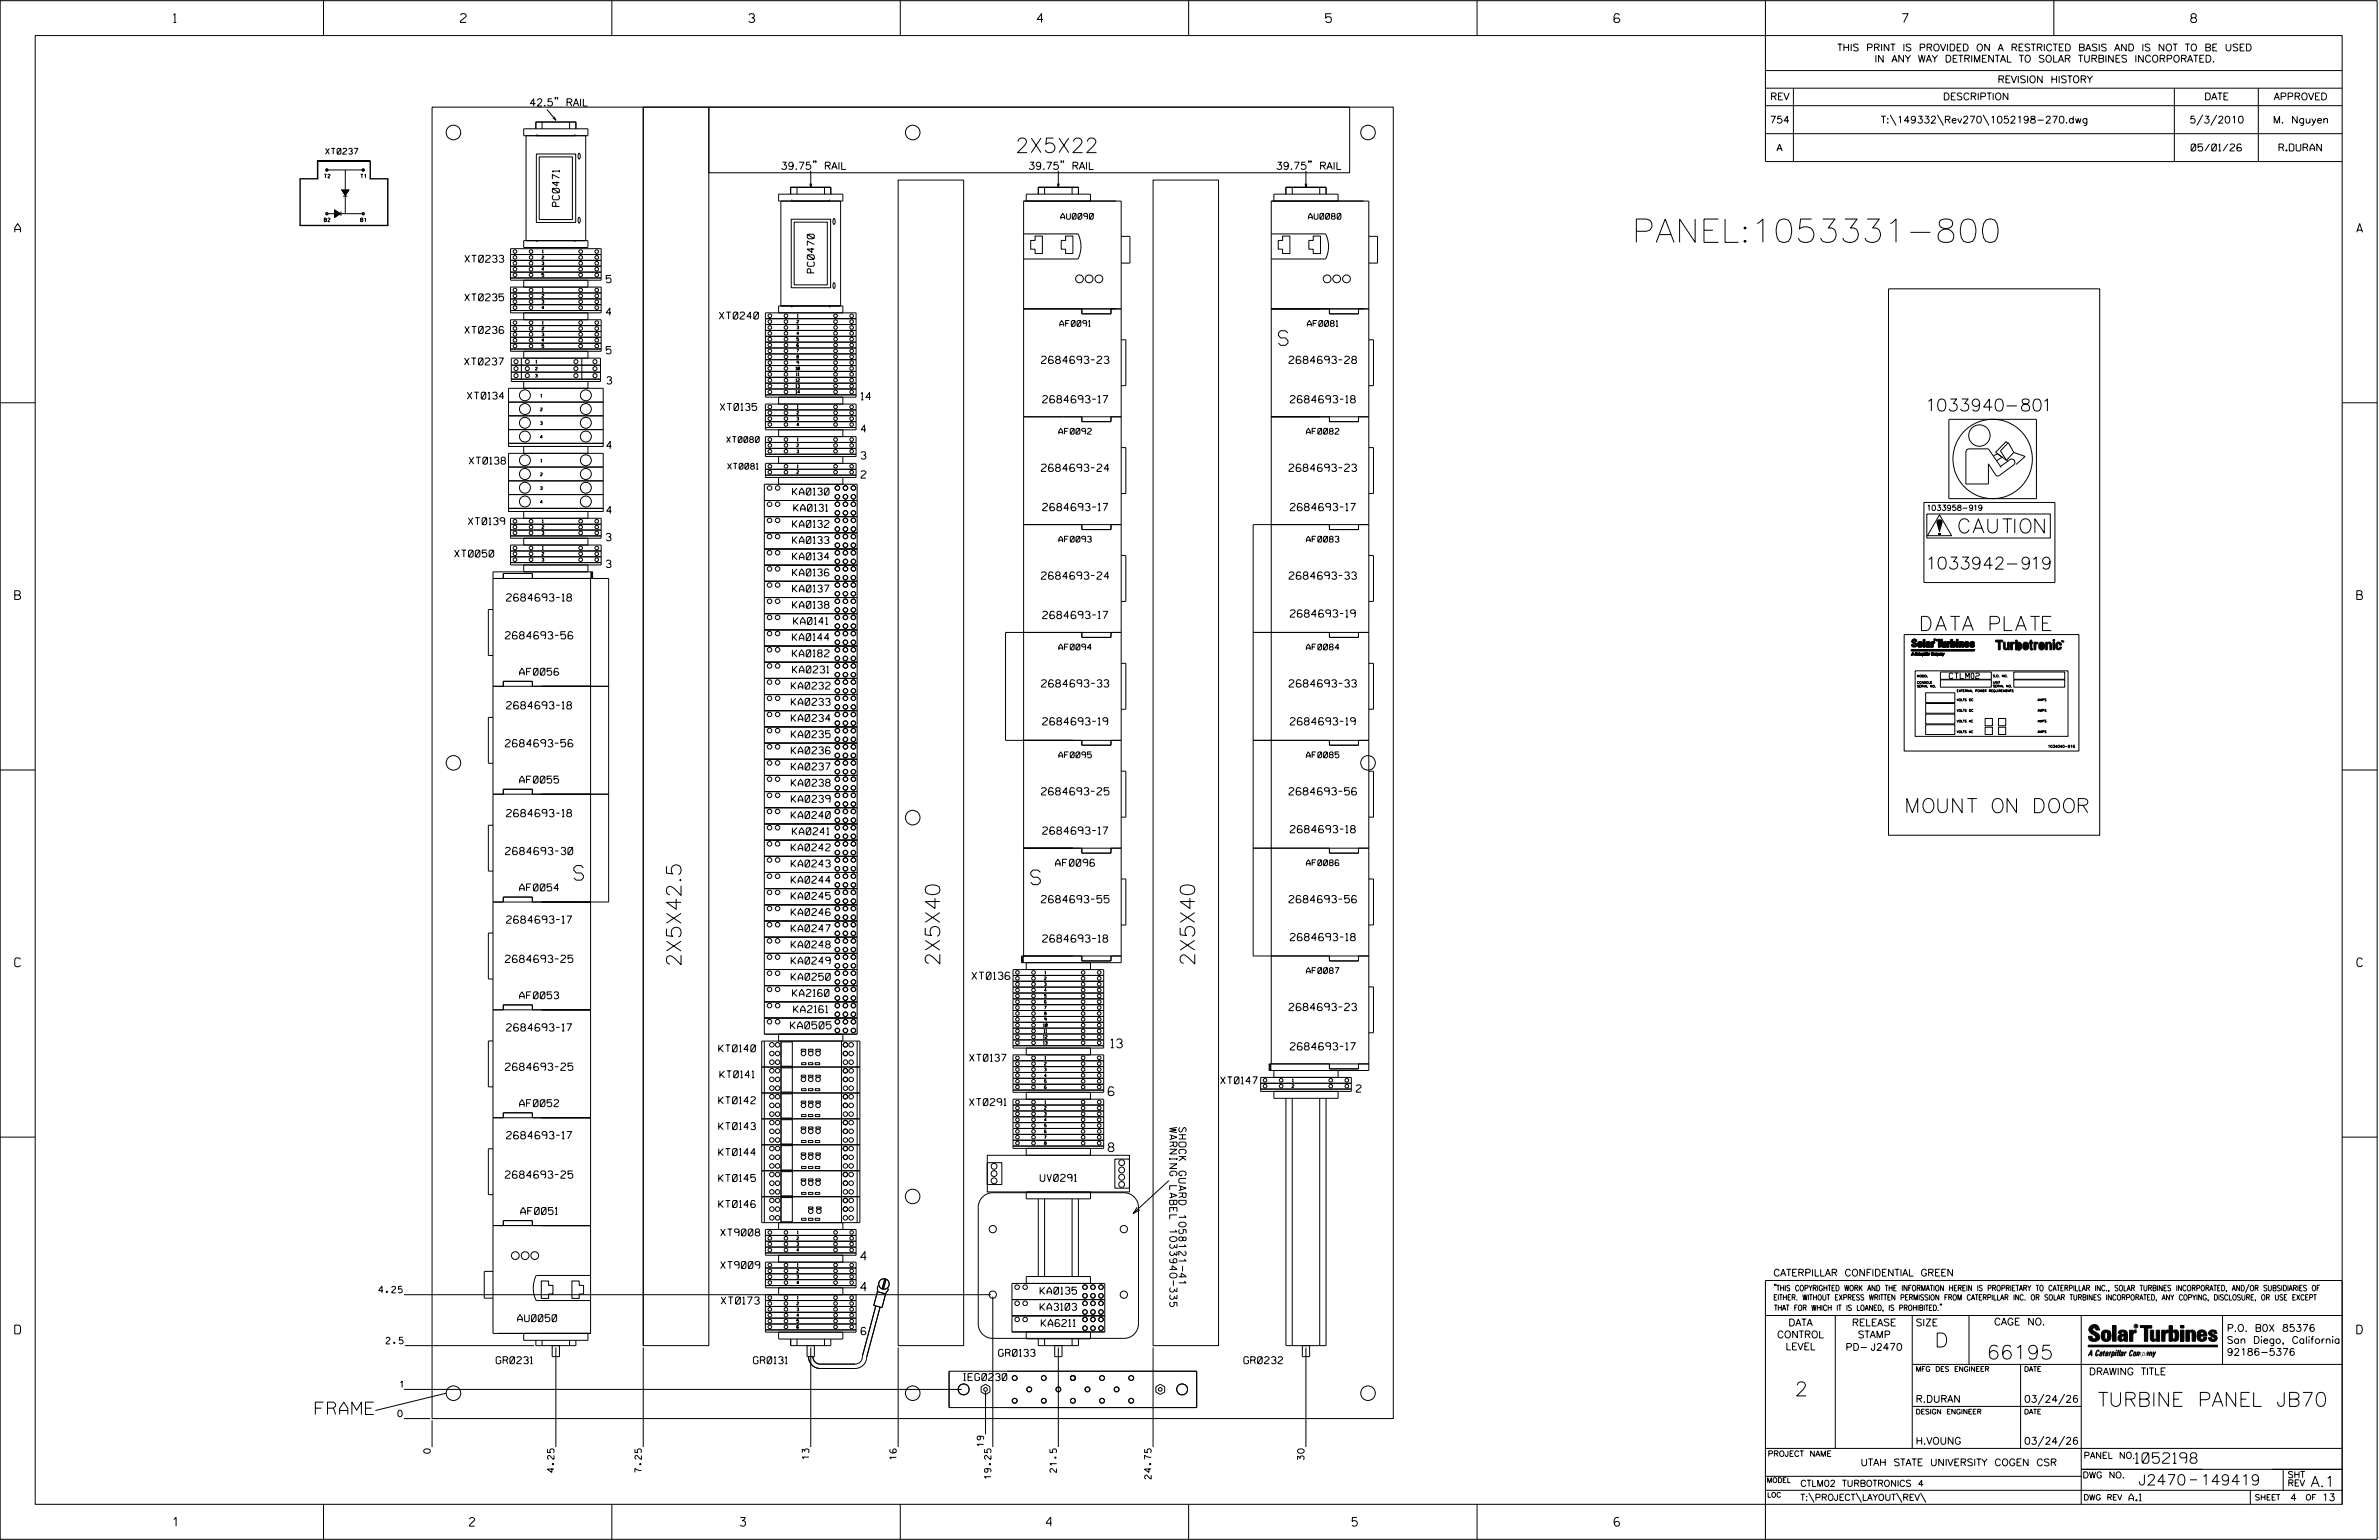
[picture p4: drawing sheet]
<svg xmlns="http://www.w3.org/2000/svg" width="864mm" height="559mm" viewBox="0 0 864 559" stroke-linecap="round" stroke-linejoin="round" font-family="sans-serif">
<defs><g id="words">
<text font-size="8.5" x="592.4" y="88">PANEL:1053331-800</text>
<g font-size="5.3">
<text x="368.6" y="55.4">2X5X22</text>
<text x="464.1" y="125.3">S</text>
<text x="211.8" y="314.1" transform="rotate(-180 211.8 314.1)">S</text>
<text x="374.2" y="321">S</text>
<text x="247.2" y="350.8" transform="rotate(-90 247.2 350.8)">2X5X42.5</text>
<text x="341.2" y="350.5" transform="rotate(-90 341.2 350.5)">2X5X40</text>
<text x="433.7" y="350.5" transform="rotate(-90 433.7 350.5)">2X5X40</text>
</g>
<g font-size="5.1">
<text x="711.1" y="193.4">CAUTION</text>
<text x="697.5" y="228.8">DATA PLATE</text>
<text x="692.2" y="294.9">MOUNT ON DOOR</text>
<text x="702.3" y="488.8">D</text>
<text x="721.2" y="493.2">66195</text>
<text x="651.5" y="506.5">2</text>
<text x="761.5" y="510.3">TURBINE PANEL JB70</text>
</g>
<text font-size="4.5" x="114.5" y="513.3">FRAME</text>
<g font-size="4.4">
<text x="700.1" y="149.2">1033940-801</text>
<text x="700.2" y="206.5">1033942-919</text>
</g>
<g font-size="3.8">
<text x="775.1" y="531">1052198</text>
<text x="776.3" y="538.9">J2470</text>
<text x="798.8" y="538.9">149419</text>
<text x="838.8" y="539.5">A.1</text>
</g>
<g font-size="3.2">
<text x="63" y="8.2">1</text>
<text x="167.2" y="8.2">2</text>
<text x="271.8" y="8.2">3</text>
<text x="376.5" y="8.2">4</text>
<text x="481.2" y="8.2">5</text>
<text x="690.6" y="8.2">7</text>
<text x="795.3" y="8.2">8</text>
<text x="5.4" y="84.3">A</text>
<text x="855.5" y="84.3">A</text>
<text x="5.4" y="217.5">B</text>
<text x="855.6" y="217.5">B</text>
<text x="5.4" y="350.8">C</text>
<text x="855.6" y="350.8">C</text>
<text x="403.3" y="380.2">13</text>
<text x="402.3" y="397.5">6</text>
<text x="402.3" y="417.9">8</text>
<text x="312.4" y="457.3">4</text>
<text x="312.4" y="468.5">4</text>
<text x="5.4" y="484">D</text>
<text x="855.6" y="484">D</text>
<text x="62.8" y="553.8">1</text>
<text x="170.4" y="553.8">2</text>
<text x="268.8" y="553.8">3</text>
<text x="379.8" y="553.8">4</text>
<text x="490.8" y="553.8">5</text>
<text x="585.9" y="553.8">6</text>
</g>
<g font-size="2.6">
<text x="192.1" y="38.5">42.5&quot; RAIL</text>
<text x="283.4" y="61.5">39.75&quot; RAIL</text>
<text x="373.3" y="61.5">39.75&quot; RAIL</text>
<text x="463.2" y="61.5">39.75&quot; RAIL</text>
<text x="220.1" y="102.6">5</text>
<text x="220.1" y="114.4">4</text>
<text x="220.1" y="128.4">5</text>
<text x="378" y="131.9">2684693-23</text>
<text x="467.9" y="131.9">2684693-28</text>
<text x="220.3" y="139.3">3</text>
<text x="312.6" y="145.1">14</text>
<text x="378.5" y="146.2">2684693-17</text>
<text x="468.4" y="146.2">2684693-18</text>
<text x="312.6" y="156.9">4</text>
<text x="220.2" y="162.8">4</text>
<text x="312.6" y="166.6">3</text>
<text x="312.6" y="173.5">2</text>
<text x="378" y="171">2684693-24</text>
<text x="467.9" y="171">2684693-23</text>
<text x="378.5" y="185.3">2684693-17</text>
<text x="468.4" y="185.3">2684693-17</text>
<text x="220.2" y="186.4">4</text>
<text x="220.1" y="196.2">3</text>
<text x="220.1" y="205.9">3</text>
<text x="378" y="210.2">2684693-24</text>
<text x="468" y="210.2">2684693-33</text>
<text x="183.9" y="218.1">2684693-18</text>
<text x="378.5" y="224.5">2684693-17</text>
<text x="468.4" y="223.9">2684693-19</text>
<text x="183.4" y="231.9">2684693-56</text>
<text x="378.1" y="249.3">2684693-33</text>
<text x="468" y="249.3">2684693-33</text>
<text x="183.9" y="257.2">2684693-18</text>
<text x="378.5" y="263.1">2684693-19</text>
<text x="468.4" y="263.1">2684693-19</text>
<text x="183.4" y="271">2684693-56</text>
<text x="378" y="288.5">2684693-25</text>
<text x="467.9" y="288.5">2684693-56</text>
<text x="183.9" y="296.4">2684693-18</text>
<text x="378.5" y="302.7">2684693-17</text>
<text x="468.4" y="302.2">2684693-18</text>
<text x="183.5" y="310.1">2684693-30</text>
<text x="378" y="327.6">2684693-55</text>
<text x="467.9" y="327.6">2684693-56</text>
<text x="183.9" y="335">2684693-17</text>
<text x="378.5" y="341.9">2684693-18</text>
<text x="468.4" y="341.3">2684693-18</text>
<text x="183.4" y="349.3">2684693-25</text>
<text x="352.8" y="355.4">XT0136</text>
<text x="467.9" y="366.7">2684693-23</text>
<text x="183.9" y="374.1">2684693-17</text>
<text x="286.9" y="373.4">KA0505</text>
<text x="468.4" y="381">2684693-17</text>
<text x="183.4" y="388.4">2684693-25</text>
<text x="492.3" y="396.3">2</text>
<text x="183.9" y="413.3">2684693-17</text>
<text x="424.6" y="409.1" transform="rotate(90 424.6 409.1)">WARNING LABEL 1033940-335</text>
<text x="427.9" y="409.1" transform="rotate(90 427.9 409.1)">SHOCK GUARD 1058121-41</text>
<text x="183.4" y="427.5">2684693-25</text>
<text x="261.8" y="473.2">XT0173</text>
<text x="312.6" y="484.3">6</text>
</g>
<g font-size="2.5">
<text x="666.9" y="18.5">THIS PRINT IS PROVIDED ON A RESTRICTED BASIS AND IS NOT TO BE USED</text>
<text x="680.5" y="22.6">IN ANY WAY DETRIMENTAL TO SOLAR TURBINES INCORPORATED.</text>
<text x="725.1" y="30">REVISION HISTORY</text>
<text x="642.6" y="36.3">REV</text>
<text x="705.3" y="36.3">DESCRIPTION</text>
<text x="800.2" y="36.3">DATE</text>
<text x="825.4" y="36.3">APPROVED</text>
<text x="642.4" y="44.7">754</text>
<text x="682.8" y="44.7">T:\149332\Rev270\1052198-270.dwg</text>
<text x="794.8" y="44.7">5/3/2010</text>
<text x="825.1" y="44.7">M. Nguyen</text>
<text x="644.9" y="54.8">A</text>
<text x="795.4" y="54.8">05/01/26</text>
<text x="827.3" y="54.8">R.DURAN</text>
<text x="203.1" y="74.9" transform="rotate(-90 203.1 74.9)">PC0471</text>
<text x="168.8" y="95.2">XT0233</text>
<text x="295.6" y="99" transform="rotate(-90 295.6 99)">PC0470</text>
<text x="168.7" y="109.2">XT0235</text>
<text x="261.1" y="115.8">XT0240</text>
<text x="168.7" y="121">XT0236</text>
<text x="168.6" y="132.4">XT0237</text>
<text x="169.7" y="144.8">XT0134</text>
<text x="261.4" y="148.9">XT0135</text>
<text x="170.3" y="168.4">XT0138</text>
<text x="287.7" y="179.6">KA0130</text>
<text x="288.1" y="185.5">KA0131</text>
<text x="170" y="190.4">XT0139</text>
<text x="287.7" y="191.4">KA0132</text>
<text x="287.7" y="197.2">KA0133</text>
<text x="165" y="202.1">XT0050</text>
<text x="287.7" y="203.1">KA0134</text>
<text x="287.7" y="209">KA0136</text>
<text x="287.7" y="214.9">KA0137</text>
<text x="287.7" y="220.7">KA0138</text>
<text x="288.1" y="226.6">KA0141</text>
<text x="287.7" y="232.5">KA0144</text>
<text x="287.7" y="238.3">KA0182</text>
<text x="188.6" y="245">AF0056</text>
<text x="287.7" y="244.2">KA0231</text>
<text x="287.3" y="250.1">KA0232</text>
<text x="287.3" y="255.9">KA0233</text>
<text x="287.3" y="261.8">KA0234</text>
<text x="287.3" y="267.7">KA0235</text>
<text x="287.3" y="273.5">KA0236</text>
<text x="287.3" y="279.4">KA0237</text>
<text x="188.6" y="284.2">AF0055</text>
<text x="287.3" y="285.3">KA0238</text>
<text x="287.3" y="291.1">KA0239</text>
<text x="287.2" y="297">KA0240</text>
<text x="287.7" y="302.9">KA0241</text>
<text x="287.2" y="308.8">KA0242</text>
<text x="287.2" y="314.6">KA0243</text>
<text x="383.2" y="314.3">AF0096</text>
<text x="188.6" y="323.3">AF0054</text>
<text x="287.2" y="320.5">KA0244</text>
<text x="287.2" y="326.4">KA0245</text>
<text x="287.2" y="332.2">KA0246</text>
<text x="287.2" y="338.1">KA0247</text>
<text x="287.2" y="344">KA0248</text>
<text x="287.2" y="349.8">KA0249</text>
<text x="287.2" y="355.7">KA0250</text>
<text x="188.6" y="362.4">AF0053</text>
<text x="287.7" y="361.6">KA2160</text>
<text x="288.1" y="367.4">KA2161</text>
<text x="260.9" y="381.7">KT0140</text>
<text x="352" y="385.1">XT0137</text>
<text x="261.3" y="391.1">KT0141</text>
<text x="443.1" y="393.3">XT0147</text>
<text x="188.6" y="401.6">AF0052</text>
<text x="260.9" y="400.5">KT0142</text>
<text x="351.9" y="401.2">XT0291</text>
<text x="260.9" y="409.9">KT0143</text>
<text x="260.9" y="419.3">KT0144</text>
<text x="260.9" y="428.7">KT0145</text>
<text x="377.6" y="428.7">UV0291</text>
<text x="189.1" y="440.7">AF0051</text>
<text x="260.9" y="438.1">KT0146</text>
<text x="261.6" y="448.5">XT9008</text>
<text x="261.6" y="460.3">XT9009</text>
<text x="643.8" y="463">CATERPILLAR CONFIDENTIAL GREEN</text>
<text x="377.6" y="469.6">KA0135</text>
<text x="187.9" y="479.6">AU0050</text>
<text x="377.6" y="475.5">KA3103</text>
<text x="378" y="481.3">KA6211</text>
<text x="645.1" y="485.5">CONTROL</text>
<text x="649.2" y="481.1">DATA</text>
<text x="672.3" y="481.1">RELEASE</text>
<text x="674.4" y="485.5">STAMP</text>
<text x="695.4" y="481.1">SIZE</text>
<text x="723.8" y="480.8">CAGE NO.</text>
<text x="808.4" y="483.1">P.O. B0X 85376</text>
<text x="648.2" y="489.8">LEVEL</text>
<text x="669.9" y="490">PD- J2470</text>
<text x="808.4" y="487.5">San Diego, California</text>
<text x="808.4" y="491.8">92186-5376</text>
<text x="180.1" y="494.8">GR0231</text>
<text x="273.5" y="494.8">GR0131</text>
<text x="362.5" y="492.2">GR0133</text>
<text x="451.5" y="494.8">GR0232</text>
<text x="349.8" y="500.9">IEG0230</text>
<text x="758.3" y="498.9">DRAWING TITLE</text>
<text x="695.4" y="508.9">R.DURAN</text>
<text x="734.8" y="508.9">03/24/26</text>
<text x="695.4" y="524.1">H.VOUNG</text>
<text x="734.8" y="524.1">03/24/26</text>
<text x="675.4" y="531.9">UTAH STATE UNIVERSITY COGEN CSR</text>
<text x="772.8" y="544.6">A.1</text>
<text x="831.4" y="544.6">4</text>
<text x="842.9" y="544.6">13</text>
</g>
<g font-size="2.4">
<text x="137.5" y="469.1">4.25</text>
<text x="140.2" y="487.6">2.5</text>
<text x="145.2" y="503.5">1</text>
<text x="144.4" y="514.1">0</text>
<text x="156.2" y="527.3" transform="rotate(-90 156.2 527.3)">0</text>
<text x="357.1" y="524.9" transform="rotate(-90 357.1 524.9)">19</text>
<text x="293.6" y="529.5" transform="rotate(-90 293.6 529.5)">13</text>
<text x="325.4" y="529.6" transform="rotate(-90 325.4 529.6)">16</text>
<text x="473.4" y="529.7" transform="rotate(-90 473.4 529.7)">30</text>
<text x="201.1" y="534.3" transform="rotate(-90 201.1 534.3)">4.25</text>
<text x="232.8" y="534.3" transform="rotate(-90 232.8 534.3)">7.25</text>
<text x="359.7" y="536.6" transform="rotate(-90 359.7 536.6)">19.25</text>
<text x="383.5" y="534.3" transform="rotate(-90 383.5 534.3)">21.5</text>
<text x="417.9" y="536.6" transform="rotate(-90 417.9 536.6)">24.75</text>
</g>
<g font-size="2.3">
<text x="756.4" y="529.2">PANEL NO.</text>
<text x="653.5" y="539.4">CTLM02 TURBOTRONICS 4</text>
<text x="756" y="536.3">DWG NO.</text>
<text x="830.4" y="539.3">REV</text>
<text x="830.4" y="536.2">SHT</text>
<text x="653.5" y="544.5">T:\PROJECT\LAYOUT\REV\</text>
</g>
<g font-size="2.1">
<text x="118.2" y="56">XT0237</text>
<text x="385.1" y="79.6">AU0090</text>
<text x="475" y="79.6">AU0080</text>
<text x="384.7" y="118.4">AF0091</text>
<text x="474.6" y="118.4">AF0081</text>
<text x="263.8" y="160.6">XT0080</text>
<text x="384.4" y="157.6">AF0092</text>
<text x="474.2" y="157.6">AF0082</text>
<text x="264.1" y="170.3">XT0081</text>
<text x="384.4" y="196.7">AF0093</text>
<text x="474.2" y="196.7">AF0083</text>
<text x="384.4" y="235.8">AF0094</text>
<text x="474.2" y="235.8">AF0084</text>
<text x="384.4" y="275">AF0095</text>
<text x="474.2" y="275">AF0085</text>
<text x="474.2" y="314.1">AF0086</text>
<text x="474.2" y="353.2">AF0087</text>
</g>
<g font-size="2">
<text x="699.8" y="185.2">1033958-919</text>
<text x="707.6" y="246.2">CTLM02</text>
<text x="643.8" y="468.4">&quot;THIS COPYRIGHTED WORK AND THE INFORMATION HEREIN IS PROPRIETARY TO CATERPILLAR INC., SOLAR TURBINES INCORPORATED, AND/OR SUBSIDIARIES OF</text>
<text x="643.8" y="471.8">EITHER. WITHOUT EXPRESS WRITTEN PERMISSION FROM CATERPILLAR INC. OR SOLAR TURBINES INCORPORATED, ANY COPYING, DISCLOSURE, OR USE EXCEPT</text>
<text x="644" y="475.6">THAT FOR WHICH IT IS LOANED, IS PROHIBITED.&quot;</text>
<text x="641.7" y="528.5">PROJECT NAME</text>
<text x="756.3" y="544.3">DWG REV</text>
<text x="818.5" y="544.3">SHEET</text>
<text x="836.9" y="544.3">OF</text>
</g>
<g font-size="1.8">
<text x="695.4" y="497.6">MFG DES ENGINEER</text>
<text x="734.8" y="497.6">DATE</text>
<text x="695.4" y="513.1">DESIGN ENGINEER</text>
<text x="734.8" y="513.1">DATE</text>
<text x="641.3" y="538">MODEL</text>
<text x="641.5" y="543.3">LOC</text>
</g>
<g font-size="1.3">
<text x="117.7" y="64.6">T2</text>
<text x="130.9" y="64.6">T1</text>
<text x="117.7" y="80.4">B2</text>
<text x="130.9" y="80.4">B1</text>
</g>
<g font-size="1.1">
<text x="196.7" y="93.9">2</text>
<text x="196.9" y="91.8">1</text>
<text x="196.7" y="100.3">5</text>
<text x="196.7" y="98.2">4</text>
<text x="196.7" y="96.1">3</text>
<text x="196.7" y="107.9">2</text>
<text x="196.9" y="105.8">1</text>
<text x="196.7" y="112.1">4</text>
<text x="196.7" y="110">3</text>
<text x="196.7" y="119.7">2</text>
<text x="196.9" y="117.6">1</text>
<text x="289.2" y="119.4">3</text>
<text x="289.2" y="117.2">2</text>
<text x="289.4" y="115.1">1</text>
<text x="196.7" y="124">4</text>
<text x="196.7" y="121.9">3</text>
<text x="289.2" y="123.6">5</text>
<text x="289.2" y="121.5">4</text>
<text x="194.5" y="131.8">1</text>
<text x="196.7" y="126.1">5</text>
<text x="289.2" y="130">8</text>
<text x="194.4" y="136.8">3</text>
<text x="194.4" y="134.3">2</text>
<text x="288.9" y="134.2">10</text>
<text x="289.1" y="136.4">11</text>
<text x="289.2" y="132.1">9</text>
<text x="288.9" y="140.6">13</text>
<text x="288.9" y="138.5">12</text>
<text x="288.9" y="142.7">14</text>
<text x="196.2" y="149.1">2</text>
<text x="196.3" y="144.1">1</text>
<text x="289.4" y="148.2">1</text>
<text x="196.2" y="154.1">3</text>
<text x="289.2" y="154.6">4</text>
<text x="289.2" y="152.4">3</text>
<text x="289.2" y="150.3">2</text>
<text x="196.2" y="159.1">4</text>
<text x="289.4" y="160">1</text>
<text x="196.3" y="167.7">1</text>
<text x="289.2" y="164.3">3</text>
<text x="289.2" y="162.2">2</text>
<text x="196.2" y="172.7">2</text>
<text x="289.2" y="171.9">2</text>
<text x="289.4" y="169.7">1</text>
<text x="196.2" y="177.7">3</text>
<text x="196.2" y="182.6">4</text>
<text x="196.7" y="191.8">2</text>
<text x="196.9" y="189.7">1</text>
<text x="196.7" y="193.9">3</text>
<text x="196.7" y="203.6">3</text>
<text x="196.7" y="201.5">2</text>
<text x="196.9" y="199.4">1</text>
<text x="379.3" y="353.4">1</text>
<text x="379.1" y="359.8">4</text>
<text x="379.1" y="357.7">3</text>
<text x="379.1" y="355.5">2</text>
<text x="379.1" y="364">6</text>
<text x="379.1" y="361.9">5</text>
<text x="379.1" y="368.3">8</text>
<text x="379.1" y="366.2">7</text>
<text x="379.1" y="370.4">9</text>
<text x="378.8" y="372.5">10</text>
<text x="378.8" y="376.8">12</text>
<text x="379" y="374.7">11</text>
<text x="378.8" y="378.9">13</text>
<text x="379.1" y="388.6">3</text>
<text x="379.1" y="386.5">2</text>
<text x="379.3" y="384.4">1</text>
<text x="379.1" y="395">6</text>
<text x="379.1" y="392.9">5</text>
<text x="379.1" y="390.7">4</text>
<text x="469" y="394.6">2</text>
<text x="469.2" y="392.5">1</text>
<text x="379.3" y="400.4">1</text>
<text x="379.1" y="402.6">2</text>
<text x="379.1" y="404.7">3</text>
<text x="379.1" y="406.8">4</text>
<text x="379.1" y="408.9">5</text>
<text x="379.1" y="413.2">7</text>
<text x="379.1" y="415.3">8</text>
<text x="289.2" y="449.8">2</text>
<text x="289.4" y="447.7">1</text>
<text x="289.2" y="452">3</text>
<text x="289.2" y="454.1">4</text>
<text x="289.2" y="461.7">2</text>
<text x="289.4" y="459.6">1</text>
<text x="289.2" y="463.8">3</text>
<text x="289.2" y="465.9">4</text>
<text x="289.2" y="473.5">2</text>
<text x="289.4" y="471.4">1</text>
<text x="289.2" y="479.9">5</text>
<text x="289.2" y="475.6">3</text>
<text x="289.2" y="477.8">4</text>
</g>
<g font-size=".9">
<text x="743.4" y="271.3">1034040-916</text>
<text x="775.1" y="481.7">R</text>
</g>
<g font-size=".8">
<text x="695.9" y="245.7">MODEL</text>
<text x="723.5" y="245.7">S.O. NO.</text>
<text x="695.9" y="248.1">CONSOLE</text>
<text x="695.9" y="249.4">SERIAL NO.</text>
<text x="710.3" y="251.1">EXTERNAL POWER REQUIREMENTS</text>
<text x="723.5" y="248">UNIT</text>
<text x="723.5" y="249.4">SERIAL NO.</text>
<text x="710.3" y="254.4">VOLTS DC</text>
<text x="739.7" y="254.4">AMPS</text>
<text x="710.3" y="258.2">VOLTS DC</text>
<text x="710.3" y="262.1">VOLTS AC</text>
<text x="739.7" y="258.2">AMPS</text>
<text x="739.7" y="262.1">AMPS</text>
<text x="710.3" y="265.9">VOLTS AC</text>
<text x="739.7" y="265.9">AMPS</text>
</g>
</g></defs>
<g fill="none" stroke="#000" stroke-width=".36">
<path d="M.1 .2h862.8v558.4h-862.8zM12.8 12.9h837.4v533h-837.4zM117.4 .2v12.7M222.1 .2v12.7M326.8 .2v12.7M431.5 .2v12.7M536.2 .2v12.7M587.9 5.5l-.5-.5h-1l-.5 1v1.7l.5 .4h1l.6-.4v-.6l-.6-.5h-1l-.5 .5M640.9 .2v58.4h209.3M745.6 .2v12.7M156.8 38.9h349v475.8h-349zM198.5 39.7l3.3 3.9"/>
<path d="M201.7 35.5h-.3h.3l-.3 .6M202.5 35.5h-.3h.3l-.3 .6M233.5 38.9h23.8v449.4h-23.8zM233.5 38.9v449.4M257.3 38.9h232.6v23.8h-232.6zM640.9 25.6h209.3M640.9 32h209.3M640.9 38.3h209.3M651 32v26.6M789.3 32v26.6M819.8 32v26.6M190.1 46.7h23.3v2.5h-23.3z"/>
<path d="M191 49.2v38.1M194.5 44.3h14.6v2.4v-2.4h-14.6v2.4zM194.7 55.9h14.3v24.8h-14.3zM194.9 48.7v.5M195.8 56.9h12v22.8h-12zM196.8 44.3v2.4M201.2 42.4l.6 1.2-1.1-.8M206.8 44.3v2.4M208.7 48.7v.5M210.1 55.7l.2-.1a1.64 1.64 0 0 1 0 2.1l-.4-.6zM212.6 49.2v38.1M295.5 58.5h-.3h.3l-.3 .6"/>
<path d="M296.2 58.5h-.2h.2l-.2 .6M385.3 58.5h-.2h.2l-.2 .6M386.1 58.5h-.2h.2l-.2 .6M475.2 58.5h-.2h.2l-.2 .6M476 58.5h-.2h.2l-.2 .6M640.9 48.5h209.3M686.2 41.7l2.1 3.8M703.3 41.7l2.2 3.8M719.9 41.7l2.1 3.8M799.6 41.7l-2.1 3.8M804.7 41.7l-2.2 3.8M119 77.5h12.6"/>
<path d="M119 61.7h12.6M123.8 76.8v1.6M124.5 71.2h1.6M125.3 61.7v15.8M210.1 78.9l.2-.1a1.64 1.64 0 0 1 0 2.2l-.4-.7zM282.6 70.4h23.4v2.6h-23.4zM283.5 73v38M287 68h14.6v2.4v-2.4h-14.6v2.4zM287.2 79.6h14.3v24.8h-14.3zM287.4 72.4v.6M289.3 68v2.4M294 66.6l.3 1.4 .3-1.4"/>
<path d="M294.3 61.9v6.1M299.3 68v2.4M301.2 72.4v.6M302.6 79.4a1.19 1.19 0 0 1 .2 2l-.4-1zM305.2 73v38M326 65.3h23.8v423h-23.8zM376.9 68h14.6v2.4v-2.4h-14.6v2.4zM379.2 68v2.4M383.9 66.6l.3 1.4 .3-1.4M384.2 61.9v6.1M389.2 68v2.4M395.9 73v-2.6h-23.4v2.6"/>
<path d="M418.6 65.3h23.7v423h-23.7zM466.8 68h14.6v2.4v-2.4h-14.6v2.4zM469.1 68v2.4M473.7 66.6l.4 1.4 .3-1.4M474.1 61.9v6.1M479.1 68v2.4M485.7 73v-2.6h-23.3v2.6M185.3 90.2h32.9v11.5h-32.9zM185.3 98.7h32.9M185.3 96.6h32.9M185.3 94.5h32.9M185.3 92.4h32.9"/>
<path d="M190.1 87.3h23.3v2.5h-23.3zM194.9 87.3v.5M208.7 87.3v.5M288.3 80.6h12v22.8h-12zM371.6 84.9h19.7a10.3 10.3 0 0 1 0 9.1h-19.7M375.7 85.7h2.7v6.3h-2.7v-1.6h-1.5v-3.2h1.5zM386.8 85.7h2.7v6.3h-2.7v-1.6h-1.6v-3.2h1.6zM407 85.8h3.2v9.7h-3.2M461.5 84.9h19.7a10.3 10.3 0 0 1 0 9.1h-19.7M465.6 85.7h2.6v6.3h-2.6v-1.6h-1.6v-3.2h1.6zM476.7 85.7h2.7v6.3h-2.7v-1.6h-1.6v-3.2h1.6zM496.9 85.8h3.2v9.7h-3.2"/>
<path d="M185.3 112.7h32.9M185.3 100.9h32.9M185.3 104.2h32.9v9.3h-32.9zM185.3 116h32.9v11.5h-32.9zM185.3 118.1h32.9M185.3 110.6h32.9M185.3 108.4h32.9M185.3 106.3h32.9M190.1 101.7v2.5M190.1 113.5v2.5M213.4 101.7v2.5M213.4 113.5v2.5"/>
<path d="M277.8 113.5h33v30.6h-33zM277.8 119.9h33M277.8 117.8h33M277.8 115.6h33M287.4 111v.5M301.2 111v.5M302.6 102.6a1.19 1.19 0 0 1 .2 2.1l-.4-.7zM306 113.5v-2.5h-23.4v2.5M371.6 112.1h35.4M392.7 112.1v1.8h10.6v-1.8M461.5 112.1h35.4M482.6 112.1v1.8h10.5v-1.8"/>
<path d="M685.6 104.8h76.6v198.3h-76.6zM185.3 126.6h32.9M185.3 124.5h32.9M185.3 122.4h32.9M185.3 120.3h32.9M185.6 130h32.4v8.4h-32.4zM185.6 137.6h32.4M185.6 135h32.4M185.6 132.5h32.4M189.3 130v7.6M190.1 127.5v2.5M190.1 138.4v2.5"/>
<path d="M211.2 130v7.6M213.4 127.5v2.5M213.4 138.4v2.5M277.8 136.9h33M277.8 134.8h33M277.8 132.6h33M277.8 130.5h33M277.8 128.4h33M277.8 126.3h33M277.8 124.1h33M277.8 122h33M277.8 139h33"/>
<path d="M289.2 126.8h.7l-.5 1M289.9 124.8l-.5-.1-.2 .3v.6l.5 .1v-.5l-.5 .2M407 123.3h1.7v16.6h-1.7M496.9 123.3h1.7v16.6h-1.7M.1 146.2h12.7M184.6 140.9h34.4v20h-34.4zM184.6 155.9h34.4M184.6 150.9h34.4M184.6 145.9h34.4M277.8 146.6h33v9.4h-33zM277.8 158.4h33v7.3h-33zM277.8 141.1h33"/>
<path d="M277.8 143.3h33M277.8 153h33M277.8 155.1h33M277.8 150.8h33M277.8 148.7h33M282.6 144.1v2.5M282.6 156v2.4M306 144.1v2.5M306 156v2.4M371.6 151.2h35.4M392.7 151.2v1.8h10.6v-1.8M461.5 151.2h35.4"/>
<path d="M482.6 151.2v1.8h10.5v-1.8M707.5 152.2h31.7v28.7h-31.7zM850.2 146.2h12.7M184.6 164.5h34.4v20h-34.4zM184.6 179.5h34.4M184.6 174.5h34.4M184.6 169.5h34.4M184.6 160.9h34.4v1.1h-34.4zM213.4 164.5v-2.5h-23.3v2.5M277.5 175.7h33.6v199.5h-33.6zM277.8 168.1h33v5.1h-33zM277.8 164.8h33"/>
<path d="M277.8 162.7h33M277.8 160.5h33M277.8 172.4h33M277.8 170.3h33M282.6 165.7v2.4M282.6 173.2v2.5M306 165.7v2.4M306 173.2v2.5M407 162.4h1.7v16.7h-1.7M496.9 162.4h1.7v16.7h-1.7M713.6 164.3v11.3h8.2v-7.3l2.7 4.1 .8 .3 5.7-4M714.9 162.9h6.9l4.7 6.8"/>
<path d="M714.9 162.9a1.24 1.24 0 0 0-1.3 1.5M723.7 165.3l1.4-.6 1.7 1.2-1.9 1.2M728.3 167l.7 .3M728.8 160.8l-.6-.6-3.8 3.9 3.9 2.9M731 168.7a1.2 1.2 0 0 0 .1-1.8 1.2 1.2 0 0 0-1.9 .2l-3 2.1M731 164.2l-1.9-3.6-2.9 3 2.1 3.4M731 164.2l4.2 1.4-3.4 3M731 164.2l-2.7 2.8M184.6 184.5h34.4v1.1h-34.4zM185.3 194.5h32.9M185.3 188.1h32.9v7.2h-32.9zM185.3 197.8h32.9v7.2h-32.9z"/>
<path d="M185.3 199.9h32.9M185.3 192.3h32.9M185.3 190.2h32.9M190.1 188.1v-2.5h23.3v2.5M190.1 195.3v2.5M213.4 195.3v2.5M277.5 181.6h33.6M277.5 187.5h33.6M277.5 193.3h33.6M277.5 199.2h33.6M371.6 190.4h35.4M392.7 190.4v1.8h10.6v-1.8"/>
<path d="M482.6 190.4v1.8h10.5v-1.8M496.9 190.4h-42v156.5h42M698.4 182.3h47.5v29.1h-47.5zM699.5 186.5h44.8v8.7h-44.8zM703.7 193.7l.1 .2M703.7 193.6l.2 .2M703.9 193.6l-.1 .1M703.9 193.8l.1 .1M703.9 193.6l.2 .2M703.9 193.5h.1M704 193.9l.1 .1M704 193.5l-.3 .3"/>
<path d="M704 193.6l.1 .1M704.1 193.7l.1 .2M704.1 186.8l4.3 7.6h-8.7zM704.1 193.6l-.4 .1M704.1 193.9l.1 .1M704.2 193.8l.2 .1M704.3 193.6l.1 .1M704.3 193.5l-.5 .5M704.3 193.9v.1M704.3 193.8l-.2-.3-.3 .4M704.3 193.5h.1M704.3 193.7l.1 .1"/>
<path d="M704.4 193.9h.1M704.4 193.5l-.5 .4 .5-.3M704.4 193.6l-.4 .4M704.5 193.7l-.3 .3M704.5 193.8l-.2 .1M704.8 189.8l-1.4 .9M179 209.9h41.9v117.4h-41.9M182.7 209.9v-1.8h10.6v1.8M185.3 204.2h32.9M185.3 202h32.9M190.1 205v2.5M213.4 205v2.5"/>
<path d="M214.5 207.5l.6 2.4v-2.4l-.6 2.4zM215.1 207.5h-36.1v276.3h35.4v-273.9M277.5 205.1h33.6M277.5 210.9h33.6M277.5 216.8h33.6M407 201.5h1.7v16.7h-1.7M496.9 201.5h1.7v16.7h-1.7M179 221.2h-1.7v16.6h1.7M277.5 222.7h33.6M277.5 228.6h33.6M277.5 234.4h33.6M392.7 229.5v1.8h10.6v-1.8"/>
<path d="M407 229.5h-42v39.1h42M454.9 229.5h42M482.6 229.5v1.8h10.5v-1.8M691.2 230.3h63.5v42.2h-63.5zM693.8 235.9h22.9v.3h-22.9zM693.8 235.8h22.9v.3h-22.9zM693.8 235.7h23v.3h-23zM693.9 235.7h22.9v.3h-22.9zM693.9 235.9h22.9M694.2 232.2a1.03 1.03 0 0 1 1.5-.1l.2 .7h-.7l-.3-.5-.3 .4 .2 .3a.99 .99 0 0 1 .9 .6 .99 .99 0 0 1-.2 1.1h-1.1l-.4-.2-.1-.6h.6l.1 .3 .5 .1a.98 .98 0 0 0-1-1.1l-.2-.5zM694.3 236.8l.1 1-.1-.2-.5 .2zM694.3 236.9v.6h-.2z"/>
<path d="M694.4 236.8v.5h-.3zM694.4 236.7l.1 1-.1-.3-.6 .3zM695.4 236.9l.3 .2-.2-.2-.2 .1-.2 .6 .5-.1-.3 .3-.2-.1zM695.5 236.7l.3 .3-.2-.3-.2 .2-.2 .6 .4-.1-.3 .3-.2-.2zM695.9 237.5h.3l-.3 .3zM696 237.1l.3 .1-.2 .6h-.3l.4-.5zM696 237.4l.2-.1-.2 .3zM696 237l.3 .1-.1 .6h-.3l.3-.4v-.3l-.3 .2zM696.6 237l-.1 .8zM696.7 236.8l-.1 .9zM696.9 234.6l.3-.7-.3-1 .8 .3 .2 .7-.2 .7-.8 .3M697 237.2h.3v.3h-.4l.1 .3 .3-.2-.3 .2z"/>
<path d="M697 237.2l.2 .2zM697 234.5l.3-.8-.3-.9h.5a1.25 1.25 0 0 1-.1 1.9l-.4 .1M697.1 237l.3 .1v.2h-.4v.3l.3-.1-.2 .2zM697.2 237.1l.1 .2h-.3zM697.6 237.1l.3 .1-.5 .6zM697.7 237l.2 .1-.4 .6zM698.1 237.1h.3a.37 .37 0 0 1 0 .5 .37 .37 0 0 1-.4 .1l-.2 .4zM698.1 232.1h.6v2.8h-.6zM698.1 237h.3a.39 .39 0 0 1 .1 .5 .39 .39 0 0 1-.5 .1l-.1 .3zM698.1 237.2l.3-.1-.2 .6zM698.1 237.2l.3 .2-.3 .4zM698.2 232h.6v2.7h-.6z"/>
<path d="M698.7 237.1l-.2 .7zM698.8 236.9h.1M698.7 237l-.1 .7zM698.9 236.8h.1M699.1 236.8l-.2 1zM699.2 236.7l-.3 1zM699.3 233l.3-.1a.84 .84 0 0 1 1.1 .7l.1 1.3h-.6l-.1-1.6-1 .2zM699.4 232.9l.2-.1a.84 .84 0 0 1 1.2 .6v1.3h-.5l-.1-1.5-1 .2zM699.5 236.8l-.3 1zM699.5 236.7l-.2 1zM699.7 237.1l.3 .2-.1 .5h-.4l.4-.4zM699.7 237.5v.3z"/>
<path d="M699.8 237.3l-.1 .3zM699.8 237h.3l-.2 .7h-.3l.4-.4-.1-.3-.2 .2zM700.2 234.2l-.4 .4-.2-.3 .6-.3v-.4l-.8 .2-.3 .2v.6l.5 .3 .6-.3M700.2 234.1l-.3 .4-.2-.4 .5-.3 .1-.3-.8 .1-.3 .3-.1 .6 .3 .3 .9-.3M700.3 237.1h.2l-.4 .7zM700.4 237h.2l-.4 .7zM701.1 232.9h.6v.3l.6-.3v.5l-.6 .4v1.1h-.6zM701.2 232.8h.6v.3l.5-.3v.5l-.4 .1-.1 1.3h-.6zM701.2 237l.5-.1-.4 .1-.1 .8 .4-.2-.4 .3zM701.3 236.9l.4-.1-.3 .1-.1 .7 .3-.2-.3 .3zM702 237.2h.2l-.3 .6zM702 237.1h.3l-.3 .5z"/>
<path d="M702.2 232.1l.3-.1-.3-.1v.4M702.3 232.1l.2 .2M702.5 237.1l.7 .1-.2 .6v-.6l-.3 .6v-.6l-.4 .6zM702.6 237h.6l-.1 .7v-.7l-.3 .7v-.7l-.4 .7zM702.9 232.1h2.1v.5h-.7v2.3h-.6v-2.3h-.8zM703 232h2.1v.4h-.7v2.3h-.7v-2.3h-.7zM703.5 237.1l.4 .1-.1 .4-.6 .5zM703.5 237l.4 .1v.3l-.6 .5zM703.6 237.2l.1 .4-.2 .2zM703.7 237.1l.1 .4-.2 .1zM704.1 237.5v.3zM704.1 237.1l.4 .2-.2 .5h-.4l.5-.4z"/>
<path d="M704.2 237.3v.3zM704.2 237h.3l-.1 .7h-.4l.4-.4v-.3l-.3 .2zM704.7 237.1l.4 .1-.1 .6-.1-.6-.3 .6zM704.7 232.9h.7l.2 1.7 .2-.3v-1.4h.6l.1 2-1.6-.1zM704.8 232.8h.6l.3 1.7 .2-.3v-1.4h.6v1.9h-1.5zM704.8 237h.4l-.2 .7v-.7l-.4 .7zM705.3 237.1l.1 .6 .4-.6-.6 1zM705.4 237v.6l.4-.6-.6 .9zM706.8 232.9h.6v.3l.6-.3v.5l-.5 .2-.1 1.3h-.6zM706.9 232.8h.6v.3l.5-.3v.5l-.5 .2v1.2h-.6zM708.1 232.1h.6v2.8h-.6zM708.2 232h.6v2.7h-.6z"/>
<path d="M708.7 233.1l.8-.2 .3 .3-.2 1.6-.9-.1v-.5l.2 .4 .3-.7-.3-.7-.2 .4zM708.8 233l.8-.2 .2 .2-.1 1.7-.9-.2v-.5l.2 .5 .3-.7-.3-.7-.2 .3zM710.1 232.9h.6v2h-.6zM710.1 232.1h.6v.5h-.6zM710.2 232h.6v.4h-.6zM710.2 232.8h.6v1.9h-.6zM711.1 232.9h.6v.3a.63 .63 0 0 1 1.1 .1v1.6h-.6l-.2-1.6-.3 .1v1.5h-.6zM711.2 232.8l.6 .2a.67 .67 0 0 1 1.1 .2v1.5h-.7l-.1-1.6-.3 .1v1.5h-.6zM713.3 233l.6-.1v.4a.73 .73 0 0 0 .2 1.2l.1-.3h.6a.99 .99 0 0 1-1.5 .6 .99 .99 0 0 1-.1-1.6zM713.4 232.9l.6-.1v.3a.73 .73 0 0 0 .2 1.3v-.3h.7a1 1 0 0 1-1.6 .5 1 1 0 0 1 .1-1.7zM713.9 232.9a.81 .81 0 0 1 .9 1.1h-1.2v-.3h.6zM714 232.8a.84 .84 0 0 1 .9 1.1h-1.2v-.3h.6z"/>
<path d="M715.2 233.2l.4-.3 .9 .1 .2 .5h-.6l-.1-.3-.4 .2 1.1 .7a.83 .83 0 0 1-.6 .9 .83 .83 0 0 1-1-.4v-.3h.5l.3 .3 .2-.2-1-.7zM715.2 233.1l.5-.3 .8 .1 .2 .5h-.6l-.1-.3-.3 .2 1 .7a.83 .83 0 0 1-.6 .8 .83 .83 0 0 1-.9-.4v-.3h.5l.3 .4 .2-.3-1-.7zM724.4 232.3h2.6v.6h-.9v2.9h-.7v-2.9h-1zM726.1 234.6l-.7 .6M727.3 233h.6v2.1l.5 .1 .4-.3v-1.9h.6v2.8h-.6v-.4a.81 .81 0 0 1-1 .4 .81 .81 0 0 1-.5-.9zM729.9 233h.6v.3l.7-.3v.6l-.7 .4v1.8h-.6zM730.5 234l-.6 .7M731.2 233.3l-.2 .3M731.6 232.3h.7v1.1a1.01 1.01 0 0 1 1.2-.1 1.01 1.01 0 0 1 .4 1.2l-.2 .8a.87 .87 0 0 1-1.4 .4l-.7 .1zM732.6 233.7a.82 .82 0 0 1 .7 .8 .82 .82 0 0 1-.7 .8l-.3-.8zM734.7 233.2l.6-.2 .7 .2 .4 .6v1.2a1.07 1.07 0 0 1-1.1 .8 1.07 1.07 0 0 1-1-.8v-1.2zM735.1 233.6l.4-.1 .2 .3v1.2l-.3 .3-.4-.3z"/>
<path d="M735.7 233.8h.1M737 232.3h.6v.7h.3v.5h-.3v1.7l.3 .1v.5l-.2 .1-.7-.4v-2h-.4v-.5h.4zM738.4 233h.6v.3l.7-.3v.6l-.7 .4v1.8h-.6zM740.5 233.2l.6-.2 .7 .2 .4 .6v1.2a1.07 1.07 0 0 1-1.1 .8 1.07 1.07 0 0 1-1-.8v-1.2zM740.9 233.6l.4-.1 .2 .3v1.2l-.3 .3-.4-.3zM741.5 233.8h.1M742.6 233h.6v.4a.82 .82 0 0 1 1-.4 .82 .82 0 0 1 .5 .9v1.9h-.6v-2a.48 .48 0 0 0-.5-.2 .48 .48 0 0 0-.4 .5v1.7h-.6zM744.7 233.9h.1M745.2 233h.6v2.8h-.6zM745.2 232.1h.6v.6h-.6zM745.8 234.3l-.6 .6M746.2 235h.1"/>
<path d="M747.1 235.8h.1M747.3 235.8h.1M747.6 234.9l.7-.1a1.08 1.08 0 0 1-.9 1 1.08 1.08 0 0 1-1.2-.8M747.6 234.9l-.1 .4-.5-.2v-1.4l.5-.2 .1 .6h.7a1.07 1.07 0 0 0-.9-1.1 1.07 1.07 0 0 0-1.2 .8v1.2M747.6 235h.1M748.7 232.5v.5l.1-.4 .1 .4h.3v-.5l-.3 .4-.1-.4h-.5l.1 .5 .3-.4M749 233l.1-.4v.4M179 249h41.9M182.7 249v-1.8h10.6v1.8M277.5 240.3h33.6M277.5 246.2h33.6M277.5 252h33.6"/>
<path d="M277.5 257.9h33.6M407 240.7h1.7v16.7h-1.7M496.9 240.7h1.7v16.7h-1.7M695.2 243.4h55.5v23.8h-55.5zM699 259.1h10.6v3.6h-10.6zM699 255.3h10.6v3.5h-10.6zM699 251.4h10.6v3.6h-10.6zM704.4 243.8h18.5v2.7h-18.5zM704.4 246.7h18.5v2.6h-18.5zM731 243.8h18.5v2.7h-18.5zM731 246.7h18.5v2.6h-18.5zM.1 279.4h12.7"/>
<path d="M179 260.3h-1.7v16.7h1.7M277.5 263.8h33.6M277.5 269.6h33.6M277.5 275.5h33.6M392.7 268.6v1.8h10.6v-1.8M407 279.8h1.7v16.7h-1.7M454.9 268.6h42M482.6 268.6v1.8h10.5v-1.8M496.9 279.8h1.7v16.7h-1.7M699 263h10.6v3.5h-10.6zM720.6 263.9h2.7v2.6h-2.7zM720.6 260.7h2.7v2.6h-2.7z"/>
<path d="M725.5 263.9h2.6v2.6h-2.6zM725.5 260.7h2.6v2.6h-2.6zM850.2 279.4h12.7M179 299.4h-1.7v16.7h1.7M179 288.2h41.9M182.7 288.2v-1.8h10.6v1.8M277.5 281.4h33.6M277.5 287.2h33.6M277.5 293.1h33.6M277.5 299h33.6M277.5 304.8h33.6M277.5 310.7h33.6"/>
<path d="M277.5 316.6h33.6M371.6 307.8h35.4M392.7 307.8v1.8h10.6v-1.8M407 318.9h1.7v16.7h-1.7M454.9 307.8h42M482.6 307.8v1.8h10.5v-1.8M496.9 318.9h1.7v16.7h-1.7M179 338.6h-1.7v16.6h1.7M182.7 327.3v-1.8h10.6v1.8M277.5 322.4h33.6M277.5 328.3h33.6M277.5 334.2h33.6"/>
<path d="M277.5 340h33.6M277.5 345.9h33.6M277.5 351.8h33.6M277.5 357.6h33.6M367.7 358.2h32.9M370.8 346.9h36.2M370.8 346.9v2.4M370.8 346.9l.6 2.4v-2.4l-.6 2.4M371.6 346.9v-273.9h35.4v276.3h-36.2M372.5 349.3h23.4v2.5h-23.4zM392.7 346.9v1.8h10.6v-1.8M400.6 353.9h-32.9v-2.1h32.9v28.5h-32.9v-24.2h32.9"/>
<path d="M482.6 346.9v1.8h10.5v-1.8M496.9 358.1h1.7v16.7h-1.7M179 377.7h-1.7v16.7h1.7M179 366.4h35.4M182.7 366.4v-1.8h10.6v1.8M276.5 377.8h35.6v65.9h-35.6zM277.5 377.8v65.9M277.5 363.5h33.6M277.5 369.4h33.6M282.6 375.2v2.6M283.5 377.8v65.9M287.6 377.8v65.9"/>
<path d="M287.7 377.8v.3h-4.2M305.5 377.8v65.9M306 375.2v2.6M311.1 377.8v65.9M367.7 379.4h32.9M367.7 368.8h32.9M367.7 366.7h32.9M367.7 364.6h32.9M367.7 362.4h32.9M367.7 360.3h32.9M367.7 370.9h32.9M367.7 373.1h32.9"/>
<path d="M367.7 375.2h32.9M367.7 377.3h32.9M276.5 387.2h35.6M276.5 396.6h35.6M283.5 396.3h4.2v.6h-4.2M283.5 386.9h4.2v.6h-4.2M290.9 380.7h1.6v.8h-1.6zM290.9 390.1h1.6v.7h-1.6zM290.9 399.6h1.6v.7h-1.6zM291 385.6h1.6v.7h-1.6zM291 395h1.6v.7h-1.6zM293.5 385.6h1.6v.7h-1.6z"/>
<path d="M293.5 395h1.6v.7h-1.6zM293.5 380.7h1.6v.8h-1.6zM293.5 390.1h1.6v.7h-1.6zM293.5 399.6h1.6v.7h-1.6zM295.9 385.6h1.7v.7h-1.7zM295.9 395h1.7v.7h-1.7zM296.2 380.7h1.6v.8h-1.6zM296.2 390.1h1.6v.7h-1.6zM296.2 399.6h1.6v.7h-1.6zM367.7 395.5h32.9M367.7 382.8h32.9v13.5h-32.9zM367.7 398.9h32.9v17.8h-32.9z"/>
<path d="M367.7 393.4h32.9M367.7 391.3h32.9M367.7 389.1h32.9M367.7 387h32.9M367.7 384.9h32.9M372.5 380.3v2.5M372.5 396.3v2.6M395.9 380.3v2.5M395.9 396.3v2.6M457.6 390.9h32.9v5.1h-32.9v-2.9h32.9M457.6 395.2h32.9M460.7 386v2.4"/>
<path d="M460.7 386h36.2M460.7 386l.6 2.4v-2.4l-.6 2.4M461.5 386v-313h35.4v315.4h-36.2M462.4 388.4v2.5M466.8 398.5v89.8h14.6v-89.8M469.1 398.5v89.8M479.1 398.5v89.8M482.6 386v1.8h10.5v-1.8M485.7 396v2.5h-23.3v-2.5M485.7 388.4v2.5M.1 412.6h12.7M179 416.8h-1.7v16.7h1.7"/>
<path d="M179 405.6h35.4M182.7 405.6v-1.8h10.6v1.8M276.5 406h35.6M276.5 415.4h35.6M283.5 405.7h4.2v.6h-4.2M283.5 415.1h4.2v.6h-4.2M290.9 408.9h1.6v.8h-1.6zM290.9 418.4h1.6v.7h-1.6zM291 404.4h1.6v.8h-1.6zM291 413.8h1.6v.8h-1.6zM293.5 404.4h1.6v.8h-1.6zM293.5 413.8h1.6v.8h-1.6z"/>
<path d="M293.5 408.9h1.6v.8h-1.6zM293.5 418.4h1.6v.7h-1.6zM295.9 404.4h1.7v.8h-1.7zM295.9 413.8h1.7v.8h-1.7zM296.2 408.9h1.6v.8h-1.6zM296.2 418.4h1.6v.7h-1.6zM358.4 419.2h51.6v13.3h-51.6zM367.7 415.9h32.9M367.7 401h32.9M367.7 403.1h32.9M367.7 409.5h32.9M367.7 407.4h32.9"/>
<path d="M367.7 411.6h32.9M367.7 405.2h32.9M367.7 413.7h32.9M372.5 416.7v2.5h23.4v-2.5M379.8 410.2l-.5-.2-.2 .9h.7l-.2-.4-.5 .2M850.2 412.6h12.7M276.5 424.8h35.6M276.5 434.2h35.6M283.5 424.5h4.2v.6h-4.2M283.5 433.9h4.2v.7h-4.2M290.9 427.8h1.6v.7h-1.6zM291 423.3h1.6v.7h-1.6z"/>
<path d="M291 432.7h1.6v.7h-1.6zM293.5 423.3h1.6v.7h-1.6zM293.5 432.7h1.6v.7h-1.6zM293.5 427.8h1.6v.7h-1.6zM293.5 438h1.6v.7h-1.6zM295.9 423.3h1.7v.7h-1.7zM295.9 432.7h1.7v.7h-1.7zM296.2 427.8h1.6v.7h-1.6zM296.4 438h1.7v.7h-1.7zM356.7 434.3l1.4-1 2.3-.5h47.6a5.3 5.3 0 0 1 5.3 5.3v42.3a5.2 5.2 0 0 1-5.3 5.2h-47.6a5.2 5.2 0 0 1-5.3-5.2v-42.3l.3-1.8zM358.4 421.9h5.3v7.9h-5.3zM372.5 432.5h23.4v2.5h-23.4z"/>
<path d="M376.9 435v28.2M379.2 435v28.2M389.2 435v28.2M391.5 435v28.2M404.7 420.6h5.3v10.5h-5.3zM412.8 438l-1.5 2.3 2.4-1.3M424.3 428.4l-13 11.9M179 444.7h35.4M182.7 444.7v-1.8h10.6v1.8M277.8 446.1h33v9.4h-33zM277.8 458h33v9.3h-33zM277.8 448.3h33"/>
<path d="M277.8 450.4h33M277.8 452.5h33M277.8 454.6h33M282.6 455.5h23.4v2.5h-23.4zM282.6 443.7v2.4M283.5 443.3h4.2v.4M291 442.1h1.6v.7h-1.6zM293.5 442.1h1.6v.7h-1.6zM295.9 442.1h1.7v.7h-1.7zM306 443.7v2.4M146.6 469.8h213.1M179 461.3h-3.2v9.7h3.2"/>
<path d="M196.5 464.8h2.6v1.6h1.6v3.1h-1.6v1.6h-2.6zM207.6 464.8h2.7v1.6h1.5v3.1h-1.5v1.6h-2.7zM214.4 462.8h-19.8a10.3 10.3 0 0 0 0 9.1h19.8M277.8 469.8v13.6h33v-13.6M277.8 460.1h33M277.8 462.2h33M277.8 464.3h33M277.8 466.5h33M277.8 471.9h33M277.8 478.3h33M277.8 476.2h33M277.8 474.1h33"/>
<path d="M282.6 467.3h23.4v2.5h-23.4zM317.9 473.9l-4.8 18a2.75 2.75 0 0 1-2.7 3.1h-12.7a2.65 2.65 0 0 1-2.6-2.7M318.5 468.7l3 .8-1.3 5-3-.8zM318.7 466.5l-.2 2.4M319.5 474.3l-4.9 18a4.3 4.3 0 0 1-4.2 4.3h-12.7a4.2 4.2 0 0 1-4.2-4.3M321.2 464l-1 3.7M321.7 464.1l-1 3.7M322.5 467.6l-1 2.1M360.4 470.5v54.6M367.3 465.7h33.7v17.6h-33.7zM367.3 477.4h33.7M367.3 471.6h33.7"/>
<path d="M395.9 465.7v-2.5h-23.4v2.5M640.9 477.3h209.3M644.2 466.1l-.1 .4M644.7 466.1l-.2 .4M666.2 477.3v48.3M694.2 477.3v48.3M704.4 473.3l-.1 .4M704.8 473.3l-.1 .4M714.8 477.3v17.8M755.5 477.3v68.6M806.8 477.3v17.8M816.5 466l-1.4 3.1"/>
<path d="M850.2 464.6h-209.3v94M850.2 464.8v81.1M147 488.3h46.9M194.5 486.3v2h14.6v-2M196.8 486.3v2M200.4 488.3v4h2.7v-4M201.8 488.9v36.2M206.8 486.3v2M213.4 483.8v2.5h-23.3v-2.5M233.5 488.9v36.2M277.8 480.4h33M277.8 482.6h33"/>
<path d="M287 485.9v2.4h14.6v-2.4M289.3 485.9v2.4M289.9 481.1l-.5-.2-.2 .4v.6l.5 .1v-.5l-.5 .1M293 488.3v4h2.6v-4M294.3 488.9v36.2M299.3 485.9v2.4M306 483.4v2.5h-23.4v-2.5M326 488.9v36.2M344.5 497.6h89.9v13.2h-89.9zM376.9 485.6v2.7h14.6v-2.7M379.2 485.6v2.7M382.9 488.3v4h2.6v-4"/>
<path d="M384.2 488.9v36.2M389.2 485.6v2.7M395.9 483.3v2.5h-23.4v-2.5M418.6 488.9v36.2M472.8 488.3v4h2.6v-4M474.1 488.9v36.2M694.2 495.1h156M733.5 495.1v30.5M758.6 481.4a2.02 2.02 0 0 1 3.1-.1l.5 1.3h-1.3l-.2-.6-.4-.2-.6 .1-.1 .4 .4 .7a2.46 2.46 0 0 1 2.2 2.9 2.83 2.83 0 0 1-3.8 .3l-.3-1.3h1.3l.2 .7 .6 .3 .5-.2 .2-.5-.4-.6-1.9-1.2-.4-.9zM759.2 491.3h-.7l.7-1.2v1.9h.2l-.1-2.1-1.3 2.1 .5-.5h.7M761.3 490l.3-.2 .4 .3-.1 .3-.3-.4-.4 .3-.3 1.6h.4l.4-.5-.3 .6-.4 .1-.3-.4zM762.6 490.6l.5-.1-.1 1.4h-.9a.74 .74 0 0 1 .9-.8l-.3 .7-.5 .1 .2-.5 .6-.2v-.5l-.7 .2z"/>
<path d="M763 483.2a2.17 2.17 0 0 1 3.1 0l.3 1.4-.3 1.5a2.17 2.17 0 0 1-3.1 0l-.3-1.5zM763.6 490.5l.4-.4 .2 .6h-.3l-.3 .9 .2 .4-.3-.1zM764.1 483.7l.5-.4 .4 .3v2.2l-.4 .2-.5-.2zM764.6 491.1l.6 .2v-.7l-.4-.1-.4 .6-.1 .8h.6M764.6 491.1l-.1 .8h.4M764.6 482.6v.8M764.8 490.7l.4 .1v.3h-.6zM765 491.5l-.1 .4zM766 490.5l-.5 1.5zM766 490.8l.4-.3-.4 .4M766.9 481h1.3v5.7h-1.3zM767 490.8l.5 .1-.3 .8-.4 .2z"/>
<path d="M767.3 490.5h-.5l-.5 2M767.3 490.5a.8 .8 0 0 1 .2 1 .8 .8 0 0 1-.9 .4l-.1 .6M767.3 490.5l-.1 .2M768.1 490.5l-.4 1.5zM768.2 489.9h.3l-.1 .2h-.2zM769 489.9l-.5 2.1zM769.7 489.9l-.6 2.1zM770.1 491.4l.5-.3-.5 .8zM770.4 491.9h.1M770.6 491.1l.1-.4-.7 .2 .1-.3 .6-.1 .2 .3-.5 1.1M770.6 491.1a.74 .74 0 0 0-.8 .8h.6M771 484.8h-.7l-.3 .6 .4 .7 .5-.3 .1-2.4h-.8l-.1 .4h-1.2a1.71 1.71 0 0 1 1.8-1.3 1.71 1.71 0 0 1 1.6 1.4v2.8h-1.1l-.1-.6"/>
<path d="M771 484.2l-1.5 .1a1.41 1.41 0 0 0 0 2.4l.5 .1 1.1-.7M771.2 486.1h-.1M771.4 490.5l.1 .3 .4-.3-.9 1.5zM771.5 490.8h.1M773 482.7h1.2v.5l.5-.5 .7-.1v1h-.6l-.5 .4-.1 2.7h-1.2zM773.3 490.3l.6-.4 .4 .2-.1 .4-.3-.4a1.28 1.28 0 0 0-.5 1.8l.6-.4-.1 .4-.8 .1zM774.7 490.8l.5-.3a.88 .88 0 0 1 .2 .9 .88 .88 0 0 1-.7 .7l-.2-.2zM774.8 490.9h.5l-.3 1h-.3l-.2-.2zM775.2 490.5l-.1 .2M776.8 481h4.3v.9h-1.5v4.8h-1.3M776.8 490.6l-.8 .2v-.3l-.4 1.5 .8-1.3v1.3l.3-1.2M779.3 491.1h.4"/>
<path d="M779.6 490.5h.3l-.3 1.4M779.6 490.7h.2l-.1 .4M779.7 491.1l-.1 .4M779.7 491.1l-.4 .2M780.1 492l.4-1.5 .1 .3 .3-.3 .3 .2-.3 1.3v-1.3l-.7 1.3M780.6 482.7h1.2v2.7l.1 .4 .4 .3 .4-.7v-2.7h1.2l.1 4h-1.3v-.5l-1.1 .6-.7-.3-.3-.7zM781.6 492.5l1-2-.8 1.3-.2-1.3-.2 2M784.7 482.7h1.2v.5l.5-.5 .7-.1v1h-.5l-.6 .4-.1 2.7h-1.2zM787.4 481h1.2v2a1.4 1.4 0 0 1 2.2 .2l.1 1.4-.4 1.9-1.5 .1-.4-.5v-1l.5 .9 .5-.3v-2.1l-.5-.4-.5 .7v2.8h-1.2zM791.5 482.7h1.3v4h-1.3zM791.5 481h1.3v.9h-1.3zM793.5 482.7h1.3v.4l.7-.5 1.1 .2 .4 .6v3.3h-1.2l-.3-3.4-.7 .2v3.2h-1.3z"/>
<path d="M794.8 483.1h.1M797.7 483.2a1.92 1.92 0 0 1 2.4-.5 1.92 1.92 0 0 1 1 2.1h-2.3v.8l.6 .5 .5-.3v-.5h1.2a1.83 1.83 0 0 1-2.1 1.4 1.83 1.83 0 0 1-1.5-2.1zM798.8 484.2v.6M799.1 483.4h.6l.2 .8h-1.1zM804.6 482.9a1.84 1.84 0 0 0-2.9 .8 3.3 3.3 0 0 0 2.2 1.9l-.5 .5-.4-.3-.1-.4h-1.2l.1 .6a1.92 1.92 0 0 0 2.9 .4M804.9 483.8h-1.2l-.2-.6-.5 .1-.1 .3 .1 .3 1.8 .9M805.1 488.1h-47.1v.6h47.1M146.6 504.2h202.5M146.6 514.7h9.6M156.8 515.4v9.7M162 505.5l-25.7 6.3M356.2 503.2l1.6-.9 1.5 .9v1.9l-1.5 .9-1.6-.9z"/>
<path d="M357.8 504.8v15.7M419.6 503.2l1.6-.9 1.6 .9v1.9l-1.6 .9-1.6-.9zM694.2 510.3h61.3M742 505.8l-2.2 3.9M749.5 505.8l-2.2 3.9M640.9 525.6h209.2M640.9 535.7h114.6M742 521.1l-2.2 3.8M749.5 521.1l-2.2 3.8M755.5 533.2h94.7M795 537h2.6M828.8 533.2v7.6"/>
<path d="M117.4 545.9v12.7M222.1 545.9v12.7M326.8 545.9v12.7M431.5 545.9v12.7M536.2 545.9v12.7M640.9 540.8h209.3M656.6 541.7l2 3.5M673.8 541.7l1.9 3.5M688.4 541.7l2 3.5M697.2 541.7l1.9 3.5M816.9 541v4.9M863.5 558h.1"/>
<circle cx="164.6" cy="48.1" r="2.65"/>
<circle cx="331.3" cy="48.1" r="2.65"/>
<circle cx="496.6" cy="48.1" r="2.65"/>
<circle cx="186.9" cy="97.7" r=".67"/>
<circle cx="186.9" cy="95.5" r=".67"/>
<circle cx="186.9" cy="93.4" r=".66"/>
<circle cx="186.9" cy="99.8" r=".66"/>
<circle cx="186.9" cy="91.3" r=".66"/>
<circle cx="192.8" cy="97.6" r=".66"/>
<circle cx="192.8" cy="95.5" r=".66"/>
<circle cx="192.8" cy="93.4" r=".65"/>
<circle cx="192.8" cy="91.3" r=".65"/>
<circle cx="192.8" cy="99.8" r=".65"/>
<circle cx="210.8" cy="97.7" r=".67"/>
<circle cx="210.8" cy="95.5" r=".67"/>
<circle cx="210.8" cy="93.4" r=".66"/>
<circle cx="210.8" cy="99.8" r=".66"/>
<circle cx="210.8" cy="91.3" r=".66"/>
<circle cx="216.6" cy="97.6" r=".66"/>
<circle cx="216.6" cy="95.5" r=".66"/>
<circle cx="216.6" cy="93.4" r=".65"/>
<circle cx="216.6" cy="99.8" r=".65"/>
<circle cx="216.6" cy="91.3" r=".65"/>
<circle cx="186.9" cy="119.2" r=".67"/>
<circle cx="186.9" cy="105.2" r=".67"/>
<circle cx="186.9" cy="111.6" r=".67"/>
<circle cx="186.9" cy="109.5" r=".66"/>
<circle cx="186.9" cy="117.1" r=".66"/>
<circle cx="186.9" cy="107.4" r=".66"/>
<circle cx="192.8" cy="119.2" r=".66"/>
<circle cx="192.8" cy="105.2" r=".66"/>
<circle cx="192.8" cy="111.6" r=".66"/>
<circle cx="192.8" cy="109.5" r=".65"/>
<circle cx="192.8" cy="117.1" r=".65"/>
<circle cx="192.8" cy="107.4" r=".65"/>
<circle cx="210.8" cy="119.2" r=".67"/>
<circle cx="210.8" cy="111.6" r=".67"/>
<circle cx="210.8" cy="105.2" r=".67"/>
<circle cx="210.8" cy="109.5" r=".66"/>
<circle cx="210.8" cy="117.1" r=".66"/>
<circle cx="210.8" cy="107.4" r=".66"/>
<circle cx="216.6" cy="119.2" r=".66"/>
<circle cx="216.6" cy="105.2" r=".66"/>
<circle cx="216.6" cy="111.6" r=".66"/>
<circle cx="216.6" cy="109.5" r=".65"/>
<circle cx="216.6" cy="117.1" r=".65"/>
<circle cx="216.6" cy="107.4" r=".65"/>
<circle cx="279.5" cy="116.7" r=".67"/>
<circle cx="279.5" cy="114.6" r=".67"/>
<circle cx="279.5" cy="118.8" r=".67"/>
<circle cx="285.3" cy="116.7" r=".66"/>
<circle cx="285.3" cy="114.6" r=".66"/>
<circle cx="285.3" cy="118.8" r=".66"/>
<circle cx="303.3" cy="116.7" r=".67"/>
<circle cx="303.3" cy="114.6" r=".67"/>
<circle cx="303.3" cy="118.8" r=".66"/>
<circle cx="309.1" cy="116.7" r=".66"/>
<circle cx="309.1" cy="114.6" r=".66"/>
<circle cx="309.2" cy="118.8" r=".66"/>
<circle cx="391.9" cy="101.2" r="1.41"/>
<circle cx="395.3" cy="101.2" r="1.41"/>
<circle cx="398.9" cy="101.2" r="1.41"/>
<circle cx="481.7" cy="101.2" r="1.41"/>
<circle cx="485.2" cy="101.2" r="1.41"/>
<circle cx="488.8" cy="101.2" r="1.41"/>
<circle cx="186.9" cy="121.3" r=".67"/>
<circle cx="186.9" cy="125.6" r=".66"/>
<circle cx="186.9" cy="123.5" r=".66"/>
<circle cx="187.3" cy="136.3" r=".74"/>
<circle cx="187.3" cy="133.8" r=".74"/>
<circle cx="187.3" cy="131.2" r=".74"/>
<circle cx="191.4" cy="133.8" r=".74"/>
<circle cx="191.4" cy="136.3" r=".74"/>
<circle cx="191.4" cy="131.2" r=".74"/>
<circle cx="192.8" cy="121.3" r=".66"/>
<circle cx="192.8" cy="125.6" r=".65"/>
<circle cx="192.8" cy="123.5" r=".65"/>
<circle cx="209.1" cy="136.3" r=".74"/>
<circle cx="209.1" cy="131.2" r=".74"/>
<circle cx="209.1" cy="133.8" r=".74"/>
<circle cx="210.8" cy="121.3" r=".67"/>
<circle cx="210.8" cy="125.6" r=".66"/>
<circle cx="210.8" cy="123.5" r=".66"/>
<circle cx="216" cy="131.2" r=".74"/>
<circle cx="216" cy="133.8" r=".74"/>
<circle cx="216" cy="136.3" r=".74"/>
<circle cx="216.6" cy="121.3" r=".66"/>
<circle cx="216.6" cy="125.6" r=".65"/>
<circle cx="216.6" cy="123.5" r=".65"/>
<circle cx="279.5" cy="125.2" r=".67"/>
<circle cx="279.5" cy="133.7" r=".67"/>
<circle cx="279.5" cy="123.1" r=".67"/>
<circle cx="279.5" cy="131.6" r=".67"/>
<circle cx="279.5" cy="129.5" r=".67"/>
<circle cx="279.5" cy="138" r=".67"/>
<circle cx="279.5" cy="121" r=".67"/>
<circle cx="279.5" cy="127.3" r=".67"/>
<circle cx="279.5" cy="135.8" r=".67"/>
<circle cx="285.3" cy="133.7" r=".66"/>
<circle cx="285.3" cy="125.2" r=".66"/>
<circle cx="285.3" cy="131.6" r=".66"/>
<circle cx="285.3" cy="123.1" r=".66"/>
<circle cx="285.3" cy="129.5" r=".66"/>
<circle cx="285.3" cy="121" r=".66"/>
<circle cx="285.3" cy="138" r=".66"/>
<circle cx="285.3" cy="127.3" r=".66"/>
<circle cx="285.3" cy="135.8" r=".66"/>
<circle cx="303.3" cy="125.2" r=".67"/>
<circle cx="303.3" cy="133.7" r=".67"/>
<circle cx="303.3" cy="123.1" r=".67"/>
<circle cx="303.3" cy="131.6" r=".67"/>
<circle cx="303.3" cy="121" r=".66"/>
<circle cx="303.3" cy="129.5" r=".66"/>
<circle cx="303.3" cy="138" r=".66"/>
<circle cx="303.3" cy="135.8" r=".66"/>
<circle cx="303.3" cy="127.3" r=".66"/>
<circle cx="309.1" cy="133.7" r=".66"/>
<circle cx="309.1" cy="125.2" r=".66"/>
<circle cx="309.1" cy="123.1" r=".66"/>
<circle cx="309.1" cy="131.6" r=".66"/>
<circle cx="309.2" cy="138" r=".66"/>
<circle cx="309.2" cy="129.5" r=".66"/>
<circle cx="309.2" cy="121" r=".66"/>
<circle cx="309.2" cy="135.8" r=".66"/>
<circle cx="309.2" cy="127.3" r=".66"/>
<circle cx="190.6" cy="158.4" r="1.99"/>
<circle cx="190.6" cy="148.4" r="1.99"/>
<circle cx="190.6" cy="143.4" r="1.98"/>
<circle cx="190.6" cy="153.4" r="1.98"/>
<circle cx="212.7" cy="158.4" r="1.99"/>
<circle cx="212.7" cy="148.4" r="1.99"/>
<circle cx="212.7" cy="143.4" r="1.98"/>
<circle cx="212.7" cy="153.4" r="1.98"/>
<circle cx="279.5" cy="159.5" r=".67"/>
<circle cx="279.5" cy="147.7" r=".67"/>
<circle cx="279.5" cy="149.8" r=".67"/>
<circle cx="279.5" cy="140.1" r=".67"/>
<circle cx="279.5" cy="142.2" r=".67"/>
<circle cx="279.5" cy="154" r=".67"/>
<circle cx="279.5" cy="151.9" r=".67"/>
<circle cx="285.3" cy="159.5" r=".66"/>
<circle cx="285.3" cy="147.7" r=".66"/>
<circle cx="285.3" cy="149.8" r=".66"/>
<circle cx="285.3" cy="140.1" r=".66"/>
<circle cx="285.3" cy="142.2" r=".66"/>
<circle cx="285.3" cy="154" r=".66"/>
<circle cx="285.3" cy="151.9" r=".66"/>
<circle cx="303.3" cy="159.5" r=".67"/>
<circle cx="303.3" cy="147.7" r=".67"/>
<circle cx="303.3" cy="140.1" r=".67"/>
<circle cx="303.3" cy="142.2" r=".67"/>
<circle cx="303.3" cy="149.8" r=".67"/>
<circle cx="303.3" cy="154" r=".66"/>
<circle cx="303.3" cy="151.9" r=".66"/>
<circle cx="309.1" cy="159.5" r=".66"/>
<circle cx="309.1" cy="147.7" r=".66"/>
<circle cx="309.1" cy="149.8" r=".66"/>
<circle cx="309.1" cy="140.1" r=".66"/>
<circle cx="309.1" cy="142.2" r=".66"/>
<circle cx="309.2" cy="154" r=".66"/>
<circle cx="309.2" cy="151.9" r=".66"/>
<circle cx="718.5" cy="158" r="3.9"/>
<circle cx="190.6" cy="172" r="1.99"/>
<circle cx="190.6" cy="177" r="1.98"/>
<circle cx="190.6" cy="167" r="1.98"/>
<circle cx="212.7" cy="172" r="1.99"/>
<circle cx="212.7" cy="177" r="1.98"/>
<circle cx="212.7" cy="167" r="1.98"/>
<circle cx="279.4" cy="177.1" r=".82"/>
<circle cx="279.5" cy="163.7" r=".67"/>
<circle cx="279.5" cy="171.3" r=".67"/>
<circle cx="279.5" cy="161.6" r=".67"/>
<circle cx="279.5" cy="169.2" r=".67"/>
<circle cx="282.3" cy="177.1" r=".83"/>
<circle cx="285.3" cy="171.3" r=".66"/>
<circle cx="285.3" cy="163.7" r=".66"/>
<circle cx="285.3" cy="169.2" r=".66"/>
<circle cx="285.3" cy="161.6" r=".66"/>
<circle cx="303.3" cy="171.3" r=".66"/>
<circle cx="303.3" cy="163.7" r=".66"/>
<circle cx="303.3" cy="169.2" r=".66"/>
<circle cx="303.3" cy="161.6" r=".66"/>
<circle cx="304" cy="177.1" r=".82"/>
<circle cx="306.9" cy="177.1" r=".83"/>
<circle cx="309.2" cy="163.7" r=".66"/>
<circle cx="309.2" cy="171.3" r=".66"/>
<circle cx="309.2" cy="169.2" r=".66"/>
<circle cx="309.2" cy="161.6" r=".66"/>
<circle cx="309.8" cy="177.1" r=".82"/>
<circle cx="723.4" cy="166.5" r="14.4"/>
<circle cx="186.9" cy="193.4" r=".66"/>
<circle cx="186.9" cy="191.3" r=".66"/>
<circle cx="186.9" cy="198.8" r=".66"/>
<circle cx="186.9" cy="189.1" r=".66"/>
<circle cx="190.6" cy="182" r="1.99"/>
<circle cx="192.8" cy="193.4" r=".65"/>
<circle cx="192.8" cy="191.3" r=".65"/>
<circle cx="192.8" cy="198.8" r=".65"/>
<circle cx="192.8" cy="189.1" r=".65"/>
<circle cx="210.8" cy="193.4" r=".66"/>
<circle cx="210.8" cy="191.3" r=".66"/>
<circle cx="210.8" cy="189.1" r=".66"/>
<circle cx="210.8" cy="198.8" r=".66"/>
<circle cx="212.7" cy="182" r="1.99"/>
<circle cx="216.6" cy="193.4" r=".65"/>
<circle cx="216.6" cy="191.3" r=".65"/>
<circle cx="216.6" cy="189.1" r=".65"/>
<circle cx="216.6" cy="198.8" r=".65"/>
<circle cx="279.4" cy="194.7" r=".82"/>
<circle cx="279.4" cy="188.8" r=".83"/>
<circle cx="279.4" cy="183" r=".83"/>
<circle cx="282.3" cy="194.7" r=".83"/>
<circle cx="282.3" cy="183" r=".83"/>
<circle cx="282.3" cy="188.8" r=".83"/>
<circle cx="304" cy="192" r=".84"/>
<circle cx="304" cy="186.1" r=".82"/>
<circle cx="304" cy="194.7" r=".82"/>
<circle cx="304" cy="180.2" r=".83"/>
<circle cx="304" cy="188.8" r=".83"/>
<circle cx="304" cy="197.9" r=".83"/>
<circle cx="304" cy="183" r=".83"/>
<circle cx="306.9" cy="192" r=".84"/>
<circle cx="306.9" cy="186.1" r=".83"/>
<circle cx="306.9" cy="194.7" r=".83"/>
<circle cx="306.9" cy="188.8" r=".83"/>
<circle cx="306.9" cy="180.2" r=".83"/>
<circle cx="306.9" cy="183" r=".83"/>
<circle cx="306.9" cy="197.8" r=".83"/>
<circle cx="309.8" cy="192" r=".84"/>
<circle cx="309.8" cy="186.1" r=".82"/>
<circle cx="309.8" cy="194.7" r=".82"/>
<circle cx="309.8" cy="188.8" r=".83"/>
<circle cx="309.8" cy="180.2" r=".83"/>
<circle cx="309.8" cy="183" r=".83"/>
<circle cx="309.8" cy="197.9" r=".83"/>
<circle cx="186.9" cy="203.1" r=".67"/>
<circle cx="186.9" cy="201" r=".66"/>
<circle cx="192.8" cy="203.1" r=".66"/>
<circle cx="192.8" cy="201" r=".65"/>
<circle cx="210.8" cy="203.1" r=".67"/>
<circle cx="210.8" cy="201" r=".66"/>
<circle cx="216.6" cy="203.1" r=".66"/>
<circle cx="216.6" cy="201" r=".65"/>
<circle cx="279.4" cy="212.3" r=".82"/>
<circle cx="279.4" cy="200.6" r=".83"/>
<circle cx="279.4" cy="206.4" r=".83"/>
<circle cx="279.4" cy="218.2" r=".83"/>
<circle cx="282.3" cy="212.3" r=".83"/>
<circle cx="282.3" cy="206.4" r=".83"/>
<circle cx="282.3" cy="200.6" r=".83"/>
<circle cx="282.3" cy="218.2" r=".83"/>
<circle cx="304" cy="212.3" r=".82"/>
<circle cx="304" cy="203.7" r=".82"/>
<circle cx="304" cy="206.4" r=".83"/>
<circle cx="304" cy="215.5" r=".83"/>
<circle cx="304" cy="200.6" r=".83"/>
<circle cx="304" cy="218.2" r=".83"/>
<circle cx="304" cy="209.6" r=".83"/>
<circle cx="306.9" cy="203.7" r=".83"/>
<circle cx="306.9" cy="212.3" r=".83"/>
<circle cx="306.9" cy="215.5" r=".83"/>
<circle cx="306.9" cy="200.6" r=".83"/>
<circle cx="306.9" cy="209.6" r=".83"/>
<circle cx="306.9" cy="206.4" r=".83"/>
<circle cx="306.9" cy="218.2" r=".83"/>
<circle cx="309.8" cy="212.3" r=".82"/>
<circle cx="309.8" cy="203.7" r=".82"/>
<circle cx="309.8" cy="215.5" r=".83"/>
<circle cx="309.8" cy="200.6" r=".83"/>
<circle cx="309.8" cy="206.4" r=".83"/>
<circle cx="309.8" cy="218.2" r=".83"/>
<circle cx="309.8" cy="209.6" r=".83"/>
<circle cx="279.4" cy="229.9" r=".82"/>
<circle cx="279.4" cy="224" r=".82"/>
<circle cx="279.4" cy="235.8" r=".83"/>
<circle cx="282.3" cy="229.9" r=".83"/>
<circle cx="282.3" cy="224" r=".83"/>
<circle cx="282.3" cy="235.8" r=".83"/>
<circle cx="304" cy="221.3" r=".82"/>
<circle cx="304" cy="224" r=".82"/>
<circle cx="304" cy="233.1" r=".82"/>
<circle cx="304" cy="229.9" r=".82"/>
<circle cx="304" cy="238.9" r=".82"/>
<circle cx="304" cy="227.2" r=".83"/>
<circle cx="304" cy="235.8" r=".83"/>
<circle cx="306.9" cy="221.3" r=".83"/>
<circle cx="306.9" cy="224" r=".83"/>
<circle cx="306.9" cy="233.1" r=".83"/>
<circle cx="306.9" cy="229.9" r=".83"/>
<circle cx="306.9" cy="238.9" r=".83"/>
<circle cx="306.9" cy="227.2" r=".83"/>
<circle cx="306.9" cy="235.8" r=".83"/>
<circle cx="309.8" cy="224" r=".82"/>
<circle cx="309.8" cy="221.3" r=".82"/>
<circle cx="309.8" cy="233.1" r=".82"/>
<circle cx="309.8" cy="238.9" r=".82"/>
<circle cx="309.8" cy="229.9" r=".82"/>
<circle cx="309.8" cy="227.2" r=".83"/>
<circle cx="309.8" cy="235.8" r=".83"/>
<circle cx="701.9" cy="237.5" r=".32"/>
<circle cx="702" cy="237.4" r=".32"/>
<circle cx="702.3" cy="232.1" r=".36"/>
<circle cx="279.4" cy="241.6" r=".82"/>
<circle cx="279.4" cy="259.2" r=".82"/>
<circle cx="279.4" cy="247.5" r=".82"/>
<circle cx="279.4" cy="253.4" r=".83"/>
<circle cx="282.3" cy="247.5" r=".83"/>
<circle cx="282.3" cy="259.2" r=".83"/>
<circle cx="282.3" cy="241.6" r=".83"/>
<circle cx="282.3" cy="253.4" r=".83"/>
<circle cx="304" cy="259.2" r=".82"/>
<circle cx="304" cy="241.6" r=".82"/>
<circle cx="304" cy="250.7" r=".82"/>
<circle cx="304" cy="247.5" r=".82"/>
<circle cx="304" cy="256.5" r=".82"/>
<circle cx="304" cy="244.8" r=".83"/>
<circle cx="304" cy="253.4" r=".83"/>
<circle cx="306.9" cy="250.7" r=".83"/>
<circle cx="306.9" cy="256.5" r=".83"/>
<circle cx="306.9" cy="259.2" r=".83"/>
<circle cx="306.9" cy="241.6" r=".83"/>
<circle cx="306.9" cy="247.5" r=".83"/>
<circle cx="306.9" cy="244.8" r=".83"/>
<circle cx="306.9" cy="253.4" r=".83"/>
<circle cx="309.8" cy="247.5" r=".82"/>
<circle cx="309.8" cy="241.6" r=".82"/>
<circle cx="309.8" cy="250.7" r=".82"/>
<circle cx="309.8" cy="259.2" r=".82"/>
<circle cx="309.8" cy="256.5" r=".82"/>
<circle cx="309.8" cy="244.8" r=".83"/>
<circle cx="309.8" cy="253.4" r=".83"/>
<circle cx="164.6" cy="276.8" r="2.65"/>
<circle cx="279.3" cy="265.1" r=".84"/>
<circle cx="279.4" cy="276.8" r=".82"/>
<circle cx="279.4" cy="271" r=".83"/>
<circle cx="282.3" cy="265.1" r=".84"/>
<circle cx="282.3" cy="276.8" r=".83"/>
<circle cx="282.3" cy="271" r=".83"/>
<circle cx="304" cy="265.1" r=".84"/>
<circle cx="304" cy="274.2" r=".84"/>
<circle cx="304" cy="276.8" r=".82"/>
<circle cx="304" cy="268.3" r=".82"/>
<circle cx="304" cy="262.4" r=".83"/>
<circle cx="304" cy="271" r=".83"/>
<circle cx="306.9" cy="265.1" r=".84"/>
<circle cx="306.9" cy="274.2" r=".84"/>
<circle cx="306.9" cy="276.8" r=".83"/>
<circle cx="306.9" cy="268.3" r=".83"/>
<circle cx="306.9" cy="271" r=".83"/>
<circle cx="306.9" cy="262.4" r=".83"/>
<circle cx="309.8" cy="265.1" r=".84"/>
<circle cx="309.8" cy="274.2" r=".84"/>
<circle cx="309.8" cy="268.3" r=".82"/>
<circle cx="309.8" cy="276.8" r=".82"/>
<circle cx="309.8" cy="262.4" r=".83"/>
<circle cx="309.8" cy="271" r=".83"/>
<circle cx="496.6" cy="276.8" r="2.65"/>
<circle cx="279.4" cy="294.5" r=".82"/>
<circle cx="279.4" cy="288.6" r=".83"/>
<circle cx="279.4" cy="282.7" r=".83"/>
<circle cx="282.3" cy="294.4" r=".83"/>
<circle cx="282.3" cy="282.7" r=".83"/>
<circle cx="282.3" cy="288.6" r=".83"/>
<circle cx="304" cy="285.9" r=".82"/>
<circle cx="304" cy="294.5" r=".82"/>
<circle cx="304" cy="288.6" r=".83"/>
<circle cx="304" cy="282.7" r=".83"/>
<circle cx="304" cy="291.8" r=".83"/>
<circle cx="304" cy="297.6" r=".83"/>
<circle cx="304" cy="280" r=".83"/>
<circle cx="306.9" cy="294.4" r=".83"/>
<circle cx="306.9" cy="285.9" r=".83"/>
<circle cx="306.9" cy="297.6" r=".83"/>
<circle cx="306.9" cy="282.7" r=".83"/>
<circle cx="306.9" cy="291.8" r=".83"/>
<circle cx="306.9" cy="288.6" r=".83"/>
<circle cx="306.9" cy="280" r=".83"/>
<circle cx="309.8" cy="285.9" r=".82"/>
<circle cx="309.8" cy="294.5" r=".82"/>
<circle cx="309.8" cy="282.7" r=".83"/>
<circle cx="309.8" cy="288.6" r=".83"/>
<circle cx="309.8" cy="297.6" r=".83"/>
<circle cx="309.8" cy="291.8" r=".83"/>
<circle cx="309.8" cy="280" r=".83"/>
<circle cx="331.3" cy="296.7" r="2.65"/>
<circle cx="279.4" cy="306.2" r=".82"/>
<circle cx="279.4" cy="312.1" r=".82"/>
<circle cx="279.4" cy="317.9" r=".83"/>
<circle cx="279.4" cy="300.3" r=".83"/>
<circle cx="282.3" cy="306.2" r=".83"/>
<circle cx="282.3" cy="312.1" r=".83"/>
<circle cx="282.3" cy="300.3" r=".83"/>
<circle cx="282.3" cy="317.9" r=".83"/>
<circle cx="304" cy="306.2" r=".82"/>
<circle cx="304" cy="303.5" r=".82"/>
<circle cx="304" cy="312.1" r=".82"/>
<circle cx="304" cy="300.3" r=".83"/>
<circle cx="304" cy="309.4" r=".83"/>
<circle cx="304" cy="315.2" r=".83"/>
<circle cx="304" cy="317.9" r=".83"/>
<circle cx="306.9" cy="303.5" r=".83"/>
<circle cx="306.9" cy="306.2" r=".83"/>
<circle cx="306.9" cy="312.1" r=".83"/>
<circle cx="306.9" cy="309.4" r=".83"/>
<circle cx="306.9" cy="300.3" r=".83"/>
<circle cx="306.9" cy="315.2" r=".83"/>
<circle cx="306.9" cy="317.9" r=".83"/>
<circle cx="309.8" cy="303.5" r=".82"/>
<circle cx="309.8" cy="306.2" r=".82"/>
<circle cx="309.8" cy="312.1" r=".82"/>
<circle cx="309.8" cy="300.3" r=".83"/>
<circle cx="309.8" cy="309.4" r=".83"/>
<circle cx="309.8" cy="315.2" r=".83"/>
<circle cx="309.8" cy="317.9" r=".83"/>
<circle cx="279.4" cy="323.8" r=".82"/>
<circle cx="279.4" cy="329.7" r=".82"/>
<circle cx="279.4" cy="335.5" r=".83"/>
<circle cx="282.3" cy="323.8" r=".83"/>
<circle cx="282.3" cy="329.7" r=".83"/>
<circle cx="282.3" cy="335.5" r=".83"/>
<circle cx="304" cy="323.8" r=".82"/>
<circle cx="304" cy="332.8" r=".82"/>
<circle cx="304" cy="329.7" r=".82"/>
<circle cx="304" cy="338.7" r=".82"/>
<circle cx="304" cy="321.1" r=".82"/>
<circle cx="304" cy="335.5" r=".83"/>
<circle cx="304" cy="327" r=".83"/>
<circle cx="306.9" cy="332.8" r=".83"/>
<circle cx="306.9" cy="323.8" r=".83"/>
<circle cx="306.9" cy="329.7" r=".83"/>
<circle cx="306.9" cy="338.7" r=".83"/>
<circle cx="306.9" cy="321.1" r=".83"/>
<circle cx="306.9" cy="327" r=".83"/>
<circle cx="306.9" cy="335.5" r=".83"/>
<circle cx="309.8" cy="321.1" r=".82"/>
<circle cx="309.8" cy="323.8" r=".82"/>
<circle cx="309.8" cy="338.7" r=".82"/>
<circle cx="309.8" cy="332.8" r=".82"/>
<circle cx="309.8" cy="329.7" r=".82"/>
<circle cx="309.8" cy="335.5" r=".83"/>
<circle cx="309.8" cy="327" r=".83"/>
<circle cx="279.3" cy="347.3" r=".84"/>
<circle cx="279.4" cy="341.4" r=".82"/>
<circle cx="279.4" cy="359" r=".82"/>
<circle cx="279.4" cy="353.1" r=".83"/>
<circle cx="282.3" cy="347.3" r=".84"/>
<circle cx="282.3" cy="359" r=".83"/>
<circle cx="282.3" cy="341.4" r=".83"/>
<circle cx="282.3" cy="353.1" r=".83"/>
<circle cx="304" cy="356.3" r=".84"/>
<circle cx="304" cy="347.3" r=".84"/>
<circle cx="304" cy="350.4" r=".82"/>
<circle cx="304" cy="341.4" r=".82"/>
<circle cx="304" cy="359" r=".82"/>
<circle cx="304" cy="353.1" r=".83"/>
<circle cx="304" cy="344.6" r=".83"/>
<circle cx="306.9" cy="347.3" r=".84"/>
<circle cx="306.9" cy="356.3" r=".84"/>
<circle cx="306.9" cy="350.4" r=".83"/>
<circle cx="306.9" cy="341.4" r=".83"/>
<circle cx="306.9" cy="359" r=".83"/>
<circle cx="306.9" cy="353.1" r=".83"/>
<circle cx="306.9" cy="344.6" r=".83"/>
<circle cx="309.8" cy="356.3" r=".84"/>
<circle cx="309.8" cy="347.3" r=".84"/>
<circle cx="309.8" cy="341.4" r=".82"/>
<circle cx="309.8" cy="350.4" r=".82"/>
<circle cx="309.8" cy="359" r=".82"/>
<circle cx="309.8" cy="353.1" r=".83"/>
<circle cx="309.8" cy="344.6" r=".83"/>
<circle cx="369.3" cy="355" r=".66"/>
<circle cx="369.3" cy="357.1" r=".66"/>
<circle cx="369.3" cy="352.9" r=".65"/>
<circle cx="369.3" cy="359.3" r=".65"/>
<circle cx="375.2" cy="355" r=".67"/>
<circle cx="375.2" cy="357.1" r=".67"/>
<circle cx="375.2" cy="352.9" r=".66"/>
<circle cx="375.2" cy="359.3" r=".66"/>
<circle cx="393.2" cy="357.1" r=".66"/>
<circle cx="393.2" cy="355" r=".66"/>
<circle cx="393.2" cy="352.9" r=".65"/>
<circle cx="393.2" cy="359.3" r=".65"/>
<circle cx="399" cy="355" r=".67"/>
<circle cx="399" cy="357.1" r=".67"/>
<circle cx="399" cy="352.9" r=".66"/>
<circle cx="399" cy="359.3" r=".66"/>
<circle cx="279.4" cy="364.9" r=".83"/>
<circle cx="279.4" cy="370.7" r=".83"/>
<circle cx="280.2" cy="379.1" r=".83"/>
<circle cx="282.3" cy="379.1" r=".83"/>
<circle cx="282.3" cy="364.9" r=".83"/>
<circle cx="282.3" cy="370.7" r=".83"/>
<circle cx="304" cy="368" r=".82"/>
<circle cx="304" cy="364.9" r=".83"/>
<circle cx="304" cy="373.9" r=".83"/>
<circle cx="304" cy="362.2" r=".83"/>
<circle cx="304" cy="370.7" r=".83"/>
<circle cx="306.9" cy="379.1" r=".83"/>
<circle cx="306.9" cy="368" r=".83"/>
<circle cx="306.9" cy="364.9" r=".83"/>
<circle cx="306.9" cy="370.7" r=".83"/>
<circle cx="306.9" cy="373.9" r=".83"/>
<circle cx="306.9" cy="362.2" r=".83"/>
<circle cx="309" cy="379.1" r=".83"/>
<circle cx="309.8" cy="368" r=".82"/>
<circle cx="309.8" cy="362.2" r=".83"/>
<circle cx="309.8" cy="370.7" r=".83"/>
<circle cx="309.8" cy="373.9" r=".83"/>
<circle cx="309.8" cy="364.9" r=".83"/>
<circle cx="369.3" cy="363.5" r=".66"/>
<circle cx="369.3" cy="365.6" r=".66"/>
<circle cx="369.3" cy="372" r=".66"/>
<circle cx="369.3" cy="374.1" r=".66"/>
<circle cx="369.3" cy="361.4" r=".65"/>
<circle cx="369.3" cy="378.4" r=".65"/>
<circle cx="369.3" cy="369.9" r=".65"/>
<circle cx="369.3" cy="367.8" r=".65"/>
<circle cx="369.3" cy="376.3" r=".65"/>
<circle cx="375.2" cy="365.6" r=".67"/>
<circle cx="375.2" cy="363.5" r=".67"/>
<circle cx="375.2" cy="372" r=".67"/>
<circle cx="375.2" cy="374.1" r=".67"/>
<circle cx="375.2" cy="361.4" r=".66"/>
<circle cx="375.2" cy="378.4" r=".66"/>
<circle cx="375.2" cy="369.9" r=".66"/>
<circle cx="375.2" cy="367.8" r=".66"/>
<circle cx="375.2" cy="376.3" r=".66"/>
<circle cx="393.2" cy="365.6" r=".66"/>
<circle cx="393.2" cy="372" r=".66"/>
<circle cx="393.2" cy="374.1" r=".66"/>
<circle cx="393.2" cy="363.5" r=".66"/>
<circle cx="393.2" cy="378.4" r=".65"/>
<circle cx="393.2" cy="361.4" r=".65"/>
<circle cx="393.2" cy="369.9" r=".65"/>
<circle cx="393.2" cy="367.8" r=".65"/>
<circle cx="393.2" cy="376.3" r=".65"/>
<circle cx="399" cy="365.6" r=".67"/>
<circle cx="399" cy="374.1" r=".67"/>
<circle cx="399" cy="372" r=".67"/>
<circle cx="399" cy="363.5" r=".67"/>
<circle cx="399" cy="378.4" r=".66"/>
<circle cx="399" cy="361.4" r=".66"/>
<circle cx="399" cy="369.9" r=".66"/>
<circle cx="399" cy="376.3" r=".66"/>
<circle cx="399" cy="367.8" r=".66"/>
<circle cx="280.2" cy="391.7" r=".83"/>
<circle cx="280.2" cy="394.8" r=".83"/>
<circle cx="280.2" cy="385.4" r=".83"/>
<circle cx="280.2" cy="388.5" r=".83"/>
<circle cx="280.2" cy="397.9" r=".83"/>
<circle cx="280.2" cy="382.3" r=".83"/>
<circle cx="282.3" cy="391.7" r=".83"/>
<circle cx="282.3" cy="394.8" r=".83"/>
<circle cx="282.3" cy="385.4" r=".83"/>
<circle cx="282.3" cy="382.3" r=".83"/>
<circle cx="282.3" cy="388.5" r=".83"/>
<circle cx="282.3" cy="397.9" r=".83"/>
<circle cx="291.7" cy="391.7" r=".82"/>
<circle cx="291.7" cy="382.3" r=".83"/>
<circle cx="294.3" cy="391.7" r=".82"/>
<circle cx="294.3" cy="382.3" r=".83"/>
<circle cx="297" cy="391.7" r=".82"/>
<circle cx="297" cy="382.3" r=".83"/>
<circle cx="306.9" cy="391.7" r=".83"/>
<circle cx="306.9" cy="394.8" r=".83"/>
<circle cx="306.9" cy="385.4" r=".83"/>
<circle cx="306.9" cy="388.5" r=".83"/>
<circle cx="306.9" cy="382.3" r=".83"/>
<circle cx="306.9" cy="397.9" r=".83"/>
<circle cx="309" cy="391.7" r=".83"/>
<circle cx="309" cy="394.8" r=".83"/>
<circle cx="309" cy="385.4" r=".83"/>
<circle cx="309" cy="382.3" r=".83"/>
<circle cx="309" cy="388.5" r=".83"/>
<circle cx="309" cy="397.9" r=".83"/>
<circle cx="369.3" cy="399.9" r=".66"/>
<circle cx="369.3" cy="388.1" r=".66"/>
<circle cx="369.3" cy="390.2" r=".66"/>
<circle cx="369.3" cy="394.5" r=".65"/>
<circle cx="369.3" cy="386" r=".65"/>
<circle cx="369.3" cy="392.3" r=".65"/>
<circle cx="369.3" cy="383.8" r=".65"/>
<circle cx="375.2" cy="399.9" r=".67"/>
<circle cx="375.2" cy="388.1" r=".67"/>
<circle cx="375.2" cy="390.2" r=".67"/>
<circle cx="375.2" cy="386" r=".66"/>
<circle cx="375.2" cy="394.5" r=".66"/>
<circle cx="375.2" cy="383.8" r=".66"/>
<circle cx="375.2" cy="392.3" r=".66"/>
<circle cx="393.2" cy="399.9" r=".66"/>
<circle cx="393.2" cy="388.1" r=".66"/>
<circle cx="393.2" cy="390.2" r=".66"/>
<circle cx="393.2" cy="386" r=".65"/>
<circle cx="393.2" cy="394.5" r=".65"/>
<circle cx="393.2" cy="392.3" r=".65"/>
<circle cx="393.2" cy="383.8" r=".65"/>
<circle cx="399" cy="399.9" r=".67"/>
<circle cx="399" cy="388.1" r=".67"/>
<circle cx="399" cy="390.2" r=".67"/>
<circle cx="399" cy="394.5" r=".66"/>
<circle cx="399" cy="386" r=".66"/>
<circle cx="399" cy="392.3" r=".66"/>
<circle cx="399" cy="383.8" r=".66"/>
<circle cx="459.2" cy="394.1" r=".66"/>
<circle cx="459.2" cy="392" r=".66"/>
<circle cx="465.1" cy="394.1" r=".67"/>
<circle cx="465.1" cy="392" r=".67"/>
<circle cx="483.1" cy="394.1" r=".66"/>
<circle cx="483.1" cy="392" r=".65"/>
<circle cx="488.9" cy="394.1" r=".67"/>
<circle cx="488.9" cy="392" r=".66"/>
<circle cx="280.2" cy="407.3" r=".83"/>
<circle cx="280.2" cy="401.1" r=".83"/>
<circle cx="280.2" cy="416.8" r=".83"/>
<circle cx="280.2" cy="404.3" r=".83"/>
<circle cx="280.2" cy="410.5" r=".83"/>
<circle cx="280.2" cy="419.9" r=".83"/>
<circle cx="280.2" cy="413.7" r=".83"/>
<circle cx="282.3" cy="407.3" r=".83"/>
<circle cx="282.3" cy="401.1" r=".83"/>
<circle cx="282.3" cy="416.8" r=".83"/>
<circle cx="282.3" cy="419.9" r=".83"/>
<circle cx="282.3" cy="413.7" r=".83"/>
<circle cx="282.3" cy="404.3" r=".83"/>
<circle cx="282.3" cy="410.5" r=".83"/>
<circle cx="291.7" cy="401.1" r=".82"/>
<circle cx="291.7" cy="419.9" r=".83"/>
<circle cx="291.7" cy="410.5" r=".83"/>
<circle cx="294.3" cy="401.1" r=".82"/>
<circle cx="294.3" cy="410.5" r=".83"/>
<circle cx="294.3" cy="419.9" r=".83"/>
<circle cx="297" cy="401.1" r=".82"/>
<circle cx="297" cy="410.5" r=".83"/>
<circle cx="297" cy="419.9" r=".83"/>
<circle cx="306.9" cy="401.1" r=".83"/>
<circle cx="306.9" cy="407.3" r=".83"/>
<circle cx="306.9" cy="416.8" r=".83"/>
<circle cx="306.9" cy="419.9" r=".83"/>
<circle cx="306.9" cy="404.3" r=".83"/>
<circle cx="306.9" cy="413.7" r=".83"/>
<circle cx="306.9" cy="410.5" r=".83"/>
<circle cx="309" cy="416.8" r=".83"/>
<circle cx="309" cy="407.3" r=".83"/>
<circle cx="309" cy="401.1" r=".83"/>
<circle cx="309" cy="419.9" r=".83"/>
<circle cx="309" cy="404.3" r=".83"/>
<circle cx="309" cy="413.7" r=".83"/>
<circle cx="309" cy="410.5" r=".83"/>
<circle cx="369.3" cy="408.4" r=".66"/>
<circle cx="369.3" cy="406.3" r=".66"/>
<circle cx="369.3" cy="414.8" r=".66"/>
<circle cx="369.3" cy="412.7" r=".65"/>
<circle cx="369.3" cy="404.2" r=".65"/>
<circle cx="369.3" cy="410.5" r=".65"/>
<circle cx="369.3" cy="402" r=".65"/>
<circle cx="375.2" cy="408.4" r=".67"/>
<circle cx="375.2" cy="406.3" r=".67"/>
<circle cx="375.2" cy="414.8" r=".67"/>
<circle cx="375.2" cy="412.7" r=".66"/>
<circle cx="375.2" cy="404.2" r=".66"/>
<circle cx="375.2" cy="402" r=".66"/>
<circle cx="375.2" cy="410.5" r=".66"/>
<circle cx="393.2" cy="408.4" r=".66"/>
<circle cx="393.2" cy="414.8" r=".66"/>
<circle cx="393.2" cy="406.3" r=".66"/>
<circle cx="393.2" cy="404.2" r=".65"/>
<circle cx="393.2" cy="412.7" r=".65"/>
<circle cx="393.2" cy="402" r=".65"/>
<circle cx="393.2" cy="410.5" r=".65"/>
<circle cx="399" cy="408.4" r=".67"/>
<circle cx="399" cy="406.3" r=".67"/>
<circle cx="399" cy="414.8" r=".67"/>
<circle cx="399" cy="412.7" r=".66"/>
<circle cx="399" cy="404.2" r=".66"/>
<circle cx="399" cy="402" r=".66"/>
<circle cx="399" cy="410.5" r=".66"/>
<circle cx="280.2" cy="429.3" r=".84"/>
<circle cx="280.2" cy="438.7" r=".83"/>
<circle cx="280.2" cy="423.1" r=".83"/>
<circle cx="280.2" cy="432.5" r=".83"/>
<circle cx="280.2" cy="435.6" r=".83"/>
<circle cx="280.2" cy="426.2" r=".83"/>
<circle cx="282.3" cy="429.3" r=".84"/>
<circle cx="282.3" cy="423.1" r=".83"/>
<circle cx="282.3" cy="438.7" r=".83"/>
<circle cx="282.3" cy="432.5" r=".83"/>
<circle cx="282.3" cy="435.6" r=".83"/>
<circle cx="282.3" cy="426.2" r=".83"/>
<circle cx="291.7" cy="429.3" r=".84"/>
<circle cx="294.3" cy="429.3" r=".84"/>
<circle cx="294.3" cy="439.5" r=".82"/>
<circle cx="297" cy="429.3" r=".84"/>
<circle cx="297.3" cy="439.5" r=".83"/>
<circle cx="306.9" cy="429.3" r=".84"/>
<circle cx="306.9" cy="423.1" r=".83"/>
<circle cx="306.9" cy="432.5" r=".83"/>
<circle cx="306.9" cy="438.7" r=".83"/>
<circle cx="306.9" cy="435.6" r=".83"/>
<circle cx="306.9" cy="426.2" r=".83"/>
<circle cx="309" cy="429.3" r=".84"/>
<circle cx="309" cy="432.5" r=".83"/>
<circle cx="309" cy="438.7" r=".83"/>
<circle cx="309" cy="423.1" r=".83"/>
<circle cx="309" cy="435.6" r=".83"/>
<circle cx="309" cy="426.2" r=".83"/>
<circle cx="331.3" cy="434.2" r="2.65"/>
<circle cx="360.9" cy="425.8" r="1.06"/>
<circle cx="360.9" cy="428.5" r="1.07"/>
<circle cx="360.9" cy="423.2" r="1.07"/>
<circle cx="407.2" cy="424.5" r="1.06"/>
<circle cx="407.2" cy="421.9" r="1.06"/>
<circle cx="407.2" cy="429.8" r="1.06"/>
<circle cx="407.2" cy="427.2" r="1.07"/>
<circle cx="187.1" cy="455.6" r="1.42"/>
<circle cx="190.6" cy="455.6" r="1.42"/>
<circle cx="194.1" cy="455.6" r="1.42"/>
<circle cx="279.5" cy="453.6" r=".67"/>
<circle cx="279.5" cy="451.4" r=".67"/>
<circle cx="279.5" cy="459" r=".67"/>
<circle cx="279.5" cy="447.2" r=".67"/>
<circle cx="279.5" cy="449.3" r=".67"/>
<circle cx="280.2" cy="441.9" r=".83"/>
<circle cx="282.3" cy="441.9" r=".83"/>
<circle cx="285.3" cy="453.6" r=".66"/>
<circle cx="285.3" cy="451.4" r=".66"/>
<circle cx="285.3" cy="459" r=".66"/>
<circle cx="285.3" cy="447.2" r=".66"/>
<circle cx="285.3" cy="449.3" r=".66"/>
<circle cx="303.3" cy="453.6" r=".67"/>
<circle cx="303.3" cy="451.4" r=".66"/>
<circle cx="303.3" cy="459" r=".66"/>
<circle cx="303.3" cy="447.2" r=".66"/>
<circle cx="303.3" cy="449.3" r=".66"/>
<circle cx="306.9" cy="441.9" r=".83"/>
<circle cx="309" cy="441.9" r=".83"/>
<circle cx="309.1" cy="453.6" r=".66"/>
<circle cx="309.2" cy="451.4" r=".66"/>
<circle cx="309.2" cy="459" r=".66"/>
<circle cx="309.2" cy="449.3" r=".66"/>
<circle cx="309.2" cy="447.2" r=".66"/>
<circle cx="360.4" cy="446" r="1.32"/>
<circle cx="408" cy="446" r="1.32"/>
<circle cx="279.5" cy="477.2" r=".67"/>
<circle cx="279.5" cy="479.4" r=".67"/>
<circle cx="279.5" cy="461.2" r=".67"/>
<circle cx="279.5" cy="470.9" r=".67"/>
<circle cx="279.5" cy="463.3" r=".67"/>
<circle cx="279.5" cy="475.1" r=".67"/>
<circle cx="279.5" cy="465.4" r=".67"/>
<circle cx="279.5" cy="473" r=".67"/>
<circle cx="285.3" cy="477.2" r=".66"/>
<circle cx="285.3" cy="463.3" r=".66"/>
<circle cx="285.3" cy="479.3" r=".66"/>
<circle cx="285.3" cy="470.8" r=".66"/>
<circle cx="285.3" cy="461.1" r=".66"/>
<circle cx="285.3" cy="475.1" r=".66"/>
<circle cx="285.3" cy="473" r=".66"/>
<circle cx="285.3" cy="465.4" r=".66"/>
<circle cx="303.3" cy="477.2" r=".67"/>
<circle cx="303.3" cy="470.9" r=".67"/>
<circle cx="303.3" cy="463.3" r=".67"/>
<circle cx="303.3" cy="479.4" r=".67"/>
<circle cx="303.3" cy="461.1" r=".67"/>
<circle cx="303.3" cy="475.1" r=".66"/>
<circle cx="303.3" cy="465.4" r=".66"/>
<circle cx="303.3" cy="473" r=".66"/>
<circle cx="309.1" cy="477.2" r=".66"/>
<circle cx="309.1" cy="461.1" r=".66"/>
<circle cx="309.1" cy="463.3" r=".66"/>
<circle cx="309.1" cy="470.8" r=".66"/>
<circle cx="309.1" cy="479.3" r=".66"/>
<circle cx="309.2" cy="475.1" r=".66"/>
<circle cx="309.2" cy="473" r=".66"/>
<circle cx="309.2" cy="465.4" r=".66"/>
<circle cx="320.9" cy="465.9" r="1.91"/>
<circle cx="360.4" cy="469.8" r="1.32"/>
<circle cx="369.2" cy="478.8" r=".83"/>
<circle cx="369.2" cy="472.9" r=".83"/>
<circle cx="369.2" cy="467.1" r=".83"/>
<circle cx="372.1" cy="472.9" r=".82"/>
<circle cx="372.1" cy="478.8" r=".82"/>
<circle cx="372.1" cy="467.1" r=".83"/>
<circle cx="393.9" cy="472.9" r=".83"/>
<circle cx="393.9" cy="478.8" r=".83"/>
<circle cx="393.9" cy="470.2" r=".83"/>
<circle cx="393.9" cy="476.1" r=".83"/>
<circle cx="393.9" cy="467.1" r=".83"/>
<circle cx="396.8" cy="478.8" r=".82"/>
<circle cx="396.8" cy="470.2" r=".82"/>
<circle cx="396.8" cy="472.9" r=".82"/>
<circle cx="396.8" cy="476.1" r=".83"/>
<circle cx="396.8" cy="467.1" r=".83"/>
<circle cx="399.7" cy="472.9" r=".83"/>
<circle cx="399.7" cy="478.8" r=".83"/>
<circle cx="399.7" cy="470.2" r=".83"/>
<circle cx="399.7" cy="476.1" r=".83"/>
<circle cx="399.7" cy="467.1" r=".83"/>
<circle cx="408" cy="469.8" r="1.32"/>
<circle cx="279.5" cy="481.5" r=".67"/>
<circle cx="285.3" cy="481.5" r=".66"/>
<circle cx="303.3" cy="481.5" r=".66"/>
<circle cx="309.2" cy="481.5" r=".66"/>
<circle cx="393.9" cy="481.9" r=".83"/>
<circle cx="396.8" cy="481.9" r=".83"/>
<circle cx="399.7" cy="481.9" r=".83"/>
<circle cx="775.4" cy="481.2" r=".69"/>
<circle cx="164.6" cy="505.5" r="2.65"/>
<circle cx="331.3" cy="505.5" r="2.65"/>
<circle cx="349.8" cy="504.1" r="1.98"/>
<circle cx="357.8" cy="504.2" r=".66"/>
<circle cx="368.3" cy="508.3" r=".88"/>
<circle cx="368.3" cy="500" r=".88"/>
<circle cx="373.6" cy="504.2" r=".88"/>
<circle cx="378.9" cy="508.3" r=".88"/>
<circle cx="378.9" cy="500" r=".88"/>
<circle cx="384.2" cy="504.2" r=".88"/>
<circle cx="389.5" cy="500" r=".88"/>
<circle cx="389.5" cy="508.3" r=".88"/>
<circle cx="394.8" cy="504.2" r=".88"/>
<circle cx="400" cy="500" r=".88"/>
<circle cx="400" cy="508.3" r=".88"/>
<circle cx="405.3" cy="504.2" r=".88"/>
<circle cx="410.6" cy="500" r=".88"/>
<circle cx="410.6" cy="508.3" r=".88"/>
<circle cx="421.2" cy="504.2" r=".67"/>
<circle cx="429.1" cy="504.2" r="1.98"/>
<circle cx="496.6" cy="505.5" r="2.65"/>
</g>
<g fill="#000">
<path d="M115.3 58.2h19.1v.5h-19.1zM121.4 76l2.4 1.5-2.4 1.6zM123.8 68.8h3.1l-1.6 2.4zM698.2 232h.6v2.7h-.6zM698.7 237l-.1 .7zM699.2 236.7l-.3 1zM699.5 236.7l-.2 1zM710.2 232.8h.6v1.9h-.6zM710.2 232h.6v.4h-.6zM745.2 233h.6v2.8h-.6zM745.2 232.1h.6v.6h-.6zM768.1 490.5l-.4 1.5z"/>
<path d="M768.2 489.9h.3l-.1 .2h-.2zM769 489.9l-.5 2.1zM769.7 489.9l-.6 2.1zM791.5 481h1.3v.9h-1.3zM791.5 482.7h1.3v4h-1.3zM758 488.1h47.1v.6h-47.1z"/>
<path d="M115 58.2h19.7l-.5 .5h-18.6v6.4h-6.4v16.5h31.3v-16.5h-6.3v-6.4l.5-.5v6.4h6.3v17.5h-32.3v-17.5h6.3z" fill-rule="evenodd"/>
<path d="M118 61.7h1.3a.64 .64 0 0 1-.7 .6 .64 .64 0 0 1-.6-.6z" fill-rule="evenodd"/>
<path d="M118 77.5h1.3a.63 .63 0 0 1-.7 .7 .63 .63 0 0 1-.6-.7z" fill-rule="evenodd"/>
<path d="M118.2 61.2l.7-.1 .4 .6h-1.3z" fill-rule="evenodd"/>
<path d="M118.2 77.1l.7-.1 .4 .5h-1.3z" fill-rule="evenodd"/>
<path d="M131.2 77.5h1.3a.63 .63 0 0 1-.6 .7 .63 .63 0 0 1-.7-.7z" fill-rule="evenodd"/>
<path d="M131.2 61.7h1.3a.64 .64 0 0 1-.6 .6 .64 .64 0 0 1-.7-.6z" fill-rule="evenodd"/>
<path d="M131.4 77.1l.7-.1 .4 .5h-1.3z" fill-rule="evenodd"/>
<path d="M131.4 61.2l.7-.1 .4 .6h-1.3z" fill-rule="evenodd"/>
<path d="M703.3 188.7a1.13 1.13 0 0 1 1.5 0 1.13 1.13 0 0 1 .2 1.4l-.8 3h-.3l-.8-3a1.1 1.1 0 0 1 .2-1.4z" fill-rule="evenodd"/>
<path d="M694.4 236.7l-.6 1 .3-.3h.3l.1 .3zM694.4 236.8v.5h-.3z" fill-rule="evenodd"/>
<path d="M694.2 232.2a1.03 1.03 0 0 1 1.5-.1l.2 .7h-.7l-.3-.5-.3 .4 .2 .3a.99 .99 0 0 1 .9 .6 .99 .99 0 0 1-.2 1.1h-1.1l-.4-.2-.1-.6h.6l.1 .3 .5 .1a.98 .98 0 0 0-1-1.1l-.2-.5z" fill-rule="evenodd"/>
<path d="M695.3 236.9l.5-.1-.4 .1-.2 .6 .4-.1-.3 .3z" fill-rule="evenodd"/>
<path d="M696 237l-.1 .2 .4-.1-.1 .2-.3 .4h.3l.1-.6zM696 237.4l.2-.1-.2 .3z" fill-rule="evenodd"/>
<path d="M696.7 236.8l-.1 .9z" fill-rule="evenodd"/>
<path d="M697.1 237v.7l.2-.2-.3 .1v-.3h.4v-.2zM697.1 237.1l.2-.1v.3z" fill-rule="evenodd"/>
<path d="M696.3 233.1l.7-.3-.3 .9 .3 .8 .3-.8-.3-.9h.5a1.25 1.25 0 0 1-.1 1.9l-1.1-.2z" fill-rule="evenodd"/>
<path d="M697.7 237l.2 .1-.4 .6z" fill-rule="evenodd"/>
<path d="M698.1 237l-.2 .9 .1-.3a.34 .34 0 0 0 .5-.2 .34 .34 0 0 0-.2-.4zM698.2 237.1l.2 .2-.2 .4z" fill-rule="evenodd"/>
<path d="M699.2 233.9l1-.4v.3l-.5 .3 .2 .4 .3-.4 .1 .4-.9 .3-.3-.3z" fill-rule="evenodd"/>
<path d="M699.8 237l-.1 .2 .2-.2 .1 .3-.4 .4h.3l.2-.7zM699.8 237.3l-.1 .3z" fill-rule="evenodd"/>
<path d="M699.4 232.9l.2-.1a.84 .84 0 0 1 1.2 .6v1.3h-.5l-.1-.9a.34 .34 0 0 0 0-.5 .34 .34 0 0 0-.5 .1h-.5z" fill-rule="evenodd"/>
<path d="M700.4 237h.2l-.4 .7z" fill-rule="evenodd"/>
<path d="M701.2 232.8h.6v.3l.5-.3v.5l-.4 .1-.1 1.3h-.6z" fill-rule="evenodd"/>
<path d="M701.3 236.9l.4-.1-.3 .1-.1 .7 .3-.2-.3 .3z" fill-rule="evenodd"/>
<path d="M702 237.1v.6l.3-.6zM702 237.1h.3l-.3 .5z" fill-rule="evenodd"/>
<path d="M702.6 237h.6l-.1 .7v-.7l-.3 .7v-.7l-.4 .7z" fill-rule="evenodd"/>
<path d="M703.5 237l-.2 .9 .6-.5v-.3zM703.7 237.1l.1 .4-.2 .1z" fill-rule="evenodd"/>
<path d="M703 232h2.1v.4h-.7v2.3h-.7v-2.3h-.7z" fill-rule="evenodd"/>
<path d="M704.2 237l-.1 .2 .3-.2v.3l-.4 .4h.4l.1-.7zM704.2 237.3v.3z" fill-rule="evenodd"/>
<path d="M704.8 232.8h.6l.3 1.7 .2-.3v-1.4h.6v1.9h-1.5z" fill-rule="evenodd"/>
<path d="M704.8 237h.4l-.2 .7v-.7l-.4 .7z" fill-rule="evenodd"/>
<path d="M705.4 237v.6l.4-.6-.6 .9z" fill-rule="evenodd"/>
<path d="M706.9 232.8h.6v.3l.5-.3v.5l-.5 .2v1.2h-.6z" fill-rule="evenodd"/>
<path d="M708.2 232h.6v2.7h-.6z" fill-rule="evenodd"/>
<path d="M708.8 233l.8-.2 .2 .2-.1 1.7-.9-.2v-.5l.2 .5 .3-.7-.3-.7-.2 .3z" fill-rule="evenodd"/>
<path d="M711.2 232.8l.6 .2a.67 .67 0 0 1 1.1 .2v1.5h-.7l-.1-1.6-.3 .1v1.5h-.6z" fill-rule="evenodd"/>
<path d="M713.2 233.1l.8-.3v.3a.73 .73 0 0 0 .2 1.3v-.3h.7a.99 .99 0 0 1-1.5 .5 .99 .99 0 0 1-.2-1.5z" fill-rule="evenodd"/>
<path d="M714 232.8a.84 .84 0 0 1 .9 1.1h-1.2v-.3h.6z" fill-rule="evenodd"/>
<path d="M715.2 233.1l.5-.3 .8 .1 .2 .5h-.6l-.1-.3-.3 .2 1 .7a.83 .83 0 0 1-.6 .8 .83 .83 0 0 1-.9-.4v-.3h.5l.3 .4 .2-.3-1-.7z" fill-rule="evenodd"/>
<path d="M724.4 232.3h2.6v.6h-.9v2.9h-.7v-2.9h-1z" fill-rule="evenodd"/>
<path d="M727.3 233h.6v1.9l.4 .4 .5-.4v-1.9h.6v2.8h-.6v-.4a.8 .8 0 0 1-1 .4 .8 .8 0 0 1-.5-.9z" fill-rule="evenodd"/>
<path d="M729.9 233h.6v.3l.7-.3v.6l-.7 .4v1.8h-.6z" fill-rule="evenodd"/>
<path d="M731.7 232.3h.6v1.1a1.01 1.01 0 0 1 1.3-.1 1.01 1.01 0 0 1 .4 1.2l-.6 1.3h-1.7z" fill-rule="evenodd"/>
<path d="M734.5 233.4a1.08 1.08 0 0 1 1.9 .4v1.2a1.07 1.07 0 0 1-1 .8 1.07 1.07 0 0 1-1.1-.8z" fill-rule="evenodd"/>
<path d="M737 232.3h.6v.7h.3v.5h-.3v1.7l.3 .1v.5l-.2 .1-.7-.5v-1.9h-.4v-.5h.4z" fill-rule="evenodd"/>
<path d="M738.4 233h.6v.3l.7-.3v.6l-.7 .4v1.8h-.6z" fill-rule="evenodd"/>
<path d="M740.3 233.4a1.08 1.08 0 0 1 1.9 .4v1.2a1.07 1.07 0 0 1-1 .8 1.07 1.07 0 0 1-1.1-.8z" fill-rule="evenodd"/>
<path d="M742.6 233h.6v.4a.81 .81 0 0 1 1-.4 .81 .81 0 0 1 .5 .9v1.9h-.6v-2l-.5-.3-.4 .4v1.9h-.6z" fill-rule="evenodd"/>
<path d="M746.4 233.4a1.07 1.07 0 0 1 1.3-.4 1.07 1.07 0 0 1 .6 1.1h-.7v-.2a.35 .35 0 0 0-.3-.4 .35 .35 0 0 0-.4 .4v1.1a.37 .37 0 0 0 .5 .3 .37 .37 0 0 0 .2-.5h.7a1.08 1.08 0 0 1-.9 1 1.08 1.08 0 0 1-1.2-.8z" fill-rule="evenodd"/>
<path d="M748.3 232.5h.4l-.2 .5z" fill-rule="evenodd"/>
<path d="M748.7 232.5l.2 .4 .3-.4v.5l-.1-.4-.1 .4-.2-.4-.1 .4z" fill-rule="evenodd"/>
<path d="M759.2 489.9l-1.2 2.1 .5-.5h.7v.5h.2zM759.2 490.1v1.2h-.7z" fill-rule="evenodd"/>
<path d="M758.6 481.4a2.02 2.02 0 0 1 3.1-.1l.5 1.3h-1.3l-.2-.6-.4-.2-.6 .1-.1 .4 .4 .7a2.46 2.46 0 0 1 2.2 2.9 2.83 2.83 0 0 1-3.8 .3l-.3-1.3h1.3l.2 .7 .6 .3 .5-.2 .2-.5-.4-.6-1.9-1.2-.4-.9z" fill-rule="evenodd"/>
<path d="M761.3 490l.3-.2 .4 .3-.1 .3-.3-.4-.4 .3-.3 1.6h.4l.4-.5-.3 .6-.4 .1-.3-.4z" fill-rule="evenodd"/>
<path d="M762.6 490.6l.5-.1-.1 1.4h-.9a.74 .74 0 0 1 .9-.8l-.6 .3-.2 .5 .5-.1 .3-.6v-.5l-.7 .2z" fill-rule="evenodd"/>
<path d="M763.6 490.5l.4-.4 .2 .6h-.3l-.3 .9 .2 .4-.3-.1z" fill-rule="evenodd"/>
<path d="M764.8 490.5l.5 .3-.1 .5h-.6l.6-.2v-.3l-.4-.1-.3 1.2h.4l.3-.4-.6 .6-.3-.2v-.4z" fill-rule="evenodd"/>
<path d="M763 483.2a2.17 2.17 0 0 1 3.1 0l.3 1.4-.3 1.5a2.17 2.17 0 0 1-3.1 0l-.3-1.5zM764.1 483.7v2.1l.5 .2 .4-.2v-2.2l-.4-.3z" fill-rule="evenodd"/>
<path d="M766 490.5v.3l.4-.1-.4 .2-.5 1.1z" fill-rule="evenodd"/>
<path d="M766.8 490.5l-.5 2 .3-.6a.71 .71 0 0 0 .9-.5 .71 .71 0 0 0-.4-.9zM767 490.8l.5 .1-.3 .8-.4 .2z" fill-rule="evenodd"/>
<path d="M766.9 481h1.3v5.7h-1.3z" fill-rule="evenodd"/>
<path d="M770.1 490.6l.6-.1 .2 .3-.4 1.2-.5 .1-.2-.5 .3-.5h.5l-.7 .5v.3l.4-.1 .4-.9-.5-.2-.2 .2z" fill-rule="evenodd"/>
<path d="M769.4 482.8l-.5 1h1.2l.1-.4h.8v.8l-1.5 .1a1.41 1.41 0 0 0 0 2.4l.5 .1 1.1-.7 .1 .6h1.1v-2.8a1.79 1.79 0 0 0-2.4-1.2zM770.3 484.8h.7l-.1 1-.5 .3-.4-.7z" fill-rule="evenodd"/>
<path d="M771.4 490.5l.1 .3 .4-.3-.9 1.5z" fill-rule="evenodd"/>
<path d="M773 482.7h1.2v.5l.5-.5 .7-.1v1h-.6l-.5 .4-.1 2.7h-1.2z" fill-rule="evenodd"/>
<path d="M773.3 490.3l.6-.4 .4 .2-.1 .4-.3-.4a1.28 1.28 0 0 0-.5 1.8l.6-.4-.3 .5h-.6z" fill-rule="evenodd"/>
<path d="M774.7 490.8l-.2 1.1h.7a.96 .96 0 0 0 0-1.4zM774.8 490.9h.5l-.1 .6-.5 .4-.2-.2z" fill-rule="evenodd"/>
<path d="M776 490.5v.3l.4-.3 .2 .3 .7-.2-.3 1.4v-1.3l-.6 1.3v-1.3l-.8 1.3z" fill-rule="evenodd"/>
<path d="M776.8 481h4.3v.9h-1.5v4.8h-1.3v-4.8h-1.5z" fill-rule="evenodd"/>
<path d="M777.9 490.5l-.5 2 .3-.6a.71 .71 0 0 0 .9-.5 .71 .71 0 0 0-.4-.9zM778.1 490.8l.3-.1 .1 .4-.5 .8-.2-.5z" fill-rule="evenodd"/>
<path d="M779.3 490.6l.6-.1-.3 1.5-.7-.1a.67 .67 0 0 1 .8-.8l-.6 .3-.1 .5 .4-.1 .4-.9-.4-.2-.3 .2z" fill-rule="evenodd"/>
<path d="M780.5 490.5l.1 .3 .3-.3 .3 .2-.3 1.3v-1.3l-.8 1.3z" fill-rule="evenodd"/>
<path d="M780.6 482.7h1.2v2.7l.1 .4 .4 .3 .4-.7v-2.7h1.2l.1 4h-1.3v-.5l-1.1 .6-.7-.3-.3-.7z" fill-rule="evenodd"/>
<path d="M781.6 490.5l.2 1.3 .8-1.3-1.2 2z" fill-rule="evenodd"/>
<path d="M784.7 482.7h1.2v.5l.5-.5 .7-.1v1h-.5l-.6 .4-.1 2.7h-1.2z" fill-rule="evenodd"/>
<path d="M787.4 481h1.2v2a1.4 1.4 0 0 1 2.2 .2l.1 1.4-.4 1.9-1.5 .1-.4-.5v-1l.5 .9 .5-.3v-2.1l-.5-.4-.5 .7v2.8h-1.2z" fill-rule="evenodd"/>
<path d="M793.5 482.7h1.3v.4a1.29 1.29 0 0 1 2.2 .3v3.3h-1.2l-.3-3.4-.7 .2v3.2h-1.3z" fill-rule="evenodd"/>
<path d="M797.7 483.2a1.92 1.92 0 0 1 2.4-.5 1.92 1.92 0 0 1 1 2.1h-2.3v.8l.6 .5 .5-.3v-.5h1.2a1.83 1.83 0 0 1-2.1 1.4 1.83 1.83 0 0 1-1.5-2.1zM799.1 483.4l-.3 .8h1.1l-.2-.8z" fill-rule="evenodd"/>
<path d="M801.9 483.2a1.94 1.94 0 0 1 3 .1v.5h-1.2l-.2-.6-.5 .1-.1 .3 .1 .3 1.8 .9a1.2 1.2 0 0 1 .1 1.3 1.2 1.2 0 0 1-1.2 .7l-1.6-.4-.4-1h1.2l.1 .4 .4 .3 .5-.5a3.3 3.3 0 0 1-2.2-1.9z" fill-rule="evenodd"/>
<circle cx="761.4" cy="492" r=".07"/>
<circle cx="762.2" cy="485.1" r=".07"/>
<circle cx="769.3" cy="492" r=".07"/>
<circle cx="773.1" cy="486.7" r=".07"/>
<circle cx="791.5" cy="486.7" r=".07"/>
<circle cx="791.5" cy="481" r=".07"/>
<circle cx="794.8" cy="486.7" r=".07"/>
</g>
<use href="#words"/>
</svg>
